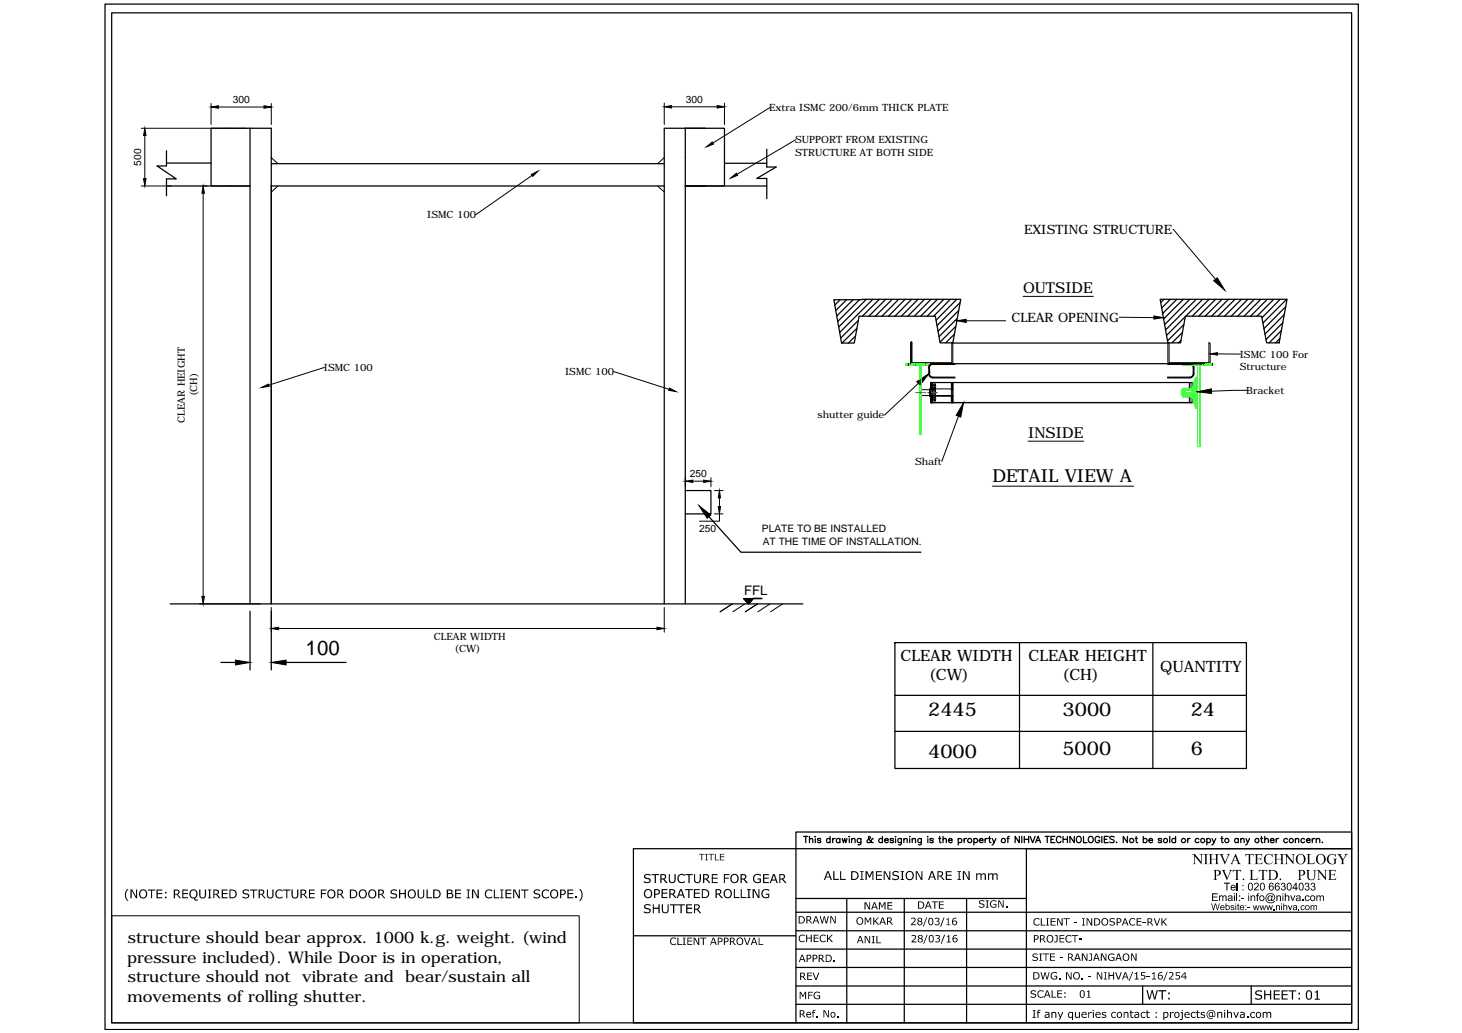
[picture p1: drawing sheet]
<svg xmlns="http://www.w3.org/2000/svg" width="297mm" height="210mm" viewBox="0 0 297 210" stroke-linecap="round" stroke-linejoin="round" font-family="sans-serif">
<defs><g id="words">
<text font-size="4.1" x="62.1" y="133.1">100</text>
<g font-size="3.9">
<text x="188.6" y="145.6">2445</text>
<text x="215.9" y="145.6">3000</text>
<text x="241.9" y="145.6">24</text>
<text x="188.6" y="154.1">4000</text>
<text x="215.9" y="153.5">5000</text>
<text x="242" y="153.4">6</text>
</g>
<text font-size="3.6" x="201.6" y="98">DETAIL VIEW A</text>
<g font-size="3.3">
<text x="26" y="191.6">structure should bear approx. 1000 k.g. weight. (wind</text>
<text x="25.8" y="195.6">pressure included). While Door is in operation,</text>
<text x="25.8" y="203.7">movements of rolling shutter.</text>
<text x="26" y="199.6">structure should not</text>
<text x="61.4" y="199.6">vibrate and</text>
<text x="82.3" y="199.6">bear/sustain all</text>
</g>
<g font-size="3.2">
<text x="183" y="134.3">CLEAR WIDTH</text>
<text x="209" y="134.3">CLEAR HEIGHT</text>
<text x="235.7" y="136.5">QUANTITY</text>
<text x="188.7" y="138.2">(CW)</text>
<text x="215.8" y="138.2">(CH)</text>
</g>
<g font-size="3">
<text x="207.9" y="59.5">OUTSIDE</text>
<text x="208.9" y="89">INSIDE</text>
</g>
<text font-size="2.7" x="151.2" y="120.9">FFL</text>
<g font-size="2.6">
<text x="208.1" y="47.6">EXISTING STRUCTURE</text>
<text x="205.5" y="65.5">CLEAR OPENING</text>
</g>
<g font-size="2.1">
<text x="47.3" y="21">300</text>
<text x="139.3" y="20.9">300</text>
<text x="28.7" y="33.6" transform="rotate(-90 28.7 33.6)">500</text>
<text x="140.1" y="97">250</text>
<text x="142.1" y="108.1">250</text>
<text x="154.8" y="108.2">PLATE TO BE INSTALLED</text>
<text x="155" y="110.7">AT THE TIME OF INSTALLATION.</text>
</g>
<g font-size="2">
<text x="156.3" y="22.5">Extra ISMC 200/6mm THICK PLATE</text>
<text x="161.5" y="29.2">SUPPORT FROM EXISTING</text>
<text x="161.5" y="31.7">STRUCTURE AT BOTH SIDE</text>
<text x="86.8" y="44.4">ISMC 100</text>
<text x="65.8" y="75.4">ISMC 100</text>
<text x="114.8" y="76.3">ISMC 100</text>
<text x="251.9" y="72.7">ISMC 100 For</text>
<text x="251.9" y="75.2">Structure</text>
<text x="40.1" y="80.5" transform="rotate(-90 40.1 80.5)">(CH)</text>
<text x="253.2" y="80.1">Bracket</text>
<text x="37.5" y="85.9" transform="rotate(-90 37.5 85.9)">CLEAR HEIGHT</text>
<text x="166.1" y="85">shutter guide</text>
<text x="185.9" y="94.6">Shaft</text>
<text x="88.2" y="129.9">CLEAR WIDTH</text>
<text x="92.4" y="132.5">(CW)</text>
</g>
</g></defs>
<!-- layer: 0 -->
<g fill="none" stroke="#000" stroke-width=".25">
<path d="M21.3 .8h254.7v208.4h-254.7zM22.7 2.6h251.9v205.2h-251.9zM33.8 37.8h17h-7.9v-11.7h12.2v96.6M33.8 30.6v3.1h-1.9l3.9 2.7h-2v3.4M33.8 33.1h9.1M50.8 26.1v96.6M55.1 37.8h79.9M55.1 33.3h79.9M139.2 26.1v96.6M139.2 37.8h16.6M143.2 37.8h4v-11.7h-12.2v96.6M147.2 33.2h8.6"/>
<path d="M155.8 30.3v3.6h1.9l-3.9 2.4h2v4.1M170.7 60.9l-1.1 1.1M172 60.9l-2.2 2.2M173.3 60.9l-3.3 3.3M173.8 68.3l-1.4 1.4M174.1 66.7l-3 3M174.4 65.1l-3.6 3.6M174.6 60.9l-4.4 4.4M175.1 60.8h20.1l-1.6 8.9h-2.6l-1-5.5h-15.5M175.1 60.9h-5.7l1.6 8.8h2.6l.9-5.4M176 60.8l-5.6 5.6M177.3 60.8l-6.7 6.7"/>
<path d="M178.6 60.8l-3.4 3.4M180 60.8l-3.5 3.4M181.3 60.8l-3.5 3.4M182.6 60.8l-3.4 3.4M183.9 60.8l-3.4 3.4M185.2 60.8l-3.4 3.4M186.5 60.8l-3.4 3.4M187.4 73.9h-2.8v.3M187.8 60.8l-3.4 3.4M188.7 74.7v1.2a.87 .87 0 0 0 .8 .9h4.5M188.8 75.9a.74 .74 0 0 0 .7 .8h4.5M188.8 74.7v1.2"/>
<path d="M188.9 79.2h1.1M188.9 79.8h.2M189.1 74h4.5M189.1 60.8l-3.3 3.4M189.5 73.9a.87 .87 0 0 0-.8 .8M189.7 78h.3v3.5h-.3zM189.7 79h-.8v1.5h.8M189.7 78.5h-.6v2.6h.6M189.7 78.3h.3M189.7 78.7h.3M190.3 73.9h56v.3M190.5 60.8l-3.4 3.4"/>
<path d="M191.8 60.8l-3.4 3.4M193.1 60.8l-3.4 3.4M193.6 69.7h43.7M193.6 69.5l-.1 .2M193.9 67.9l-1.7 1.8M194 73.9v.1h-4.5a.74 .74 0 0 0-.7 .7M194.2 66.3l-3.2 3.2M194.4 60.8l-4.2 4.3M194.5 64.7l-3.7 3.7M194.8 63.1l-4.2 4.2M195.1 61.5l-4.7 4.7M235.7 60.8h25.8l-1.6 8.9h-2.6l-1-5.5h-15.5l-.9 5.5h-2.6z"/>
<path d="M236.5 60.8l-.7 .7M237.3 73.9v.1h4.4a.74 .74 0 0 1 .7 .7M237.8 60.8l-1.8 1.8M239.1 60.8l-2.9 2.9M239.9 69.2l-.5 .5M240.2 67.5l-2.1 2.2M240.4 60.8l-4 4M240.5 65.9l-3.3 3.3M240.8 64.3l-3.8 3.8M241.7 73.9a.87 .87 0 0 1 .9 .8M241.7 60.8l-5.1 5.1M242.4 74.7v1.2a.74 .74 0 0 1-.7 .8h-4.4v.1h4.4a.87 .87 0 0 0 .9-.9v-1.2"/>
<path d="M243 60.8l-6.2 6.2M244.3 60.8l-3.4 3.4M245.7 60.8l-3.5 3.4M247 60.8l-3.5 3.4M248.3 60.8l-3.4 3.4M249.6 60.8l-3.4 3.4M250.9 60.8l-3.4 3.4M252.2 60.8l-3.4 3.4M253.5 60.8l-3.4 3.4M254.8 60.8l-3.3 3.4M256.2 60.8l-3.4 3.4M257.5 60.8l-3.4 3.4"/>
<path d="M258.8 60.8l-3.4 3.4M260.1 68.8l-.9 .9M260.1 60.8l-3.7 3.7M260.4 67.2l-2.5 2.5M260.6 65.6l-3.4 3.4M260.9 64l-3.9 3.9M261.2 62.3l-4.4 4.5M261.4 60.8l-4.8 4.8M139.2 99.7h5.2v4.7h-5.2M188.9 80.4h1.1M189.7 80.8h.3M189.7 81.2h.3"/>
<path d="M144 105l6.5 7.2h36.6M34.6 122.7h128.5M44.9 134.6h2.9M50.8 124.2v11.9M55.1 124.2v11.9M58.1 134.6h12.2M181.8 130.6h71.4v25.6h-71.4zM207.1 130.6v25.6M234.2 130.6v25.6M181.8 141.3h71.4M181.8 148.6h71.4M161.7 169.1h112.9v3.4h-112.9z"/>
<path d="M163.3 170h.8M163.7 170v1.2M164.5 170.6l.1-.2h.5v.8M164.5 170v1.2M165.6 170h.1zM165.7 170.4v.8M166.8 170.5l-.3-.1-.4 .1 .1 .3 .5 .1v.3h-.4l-.2-.1M168.7 170.5a.41 .41 0 0 0-.6 0 .41 .41 0 0 0 0 .6 .41 .41 0 0 0 .6 0M168.7 170v1.2M169.2 170.4v.8M169.7 170.4h-.3l-.2 .4M170.6 170.5a.41 .41 0 0 0-.5 0 .41 .41 0 0 0 0 .6 .41 .41 0 0 0 .5 0"/>
<path d="M170.6 170.4v.8M171.1 170.4l.3 .8 .2-.8 .2 .8 .3-.8M172.5 170h.1zM172.6 170.4v.8M173 170.6l.4-.2h.3v.8M173 170.4v.8M174.9 170.4l-.1 1.2-.1 .1-.4-.1M174.9 170.5a.42 .42 0 0 0-.6 0 .42 .42 0 0 0 0 .6 .42 .42 0 0 0 .6 0M177.4 170.5l-.2-.1a.84 .84 0 0 1-.9 .8l-.1-.4 .6-.5-.2-.3-.2 .1 .2 .5 .5 .6 .3-.1M179.3 170.5a.42 .42 0 0 0-.6 0 .42 .42 0 0 0 0 .6 .42 .42 0 0 0 .6 0M179.3 170v1.2M179.7 170.8h.8l-.1-.3a.42 .42 0 0 0-.6 0 .42 .42 0 0 0 .1 .6 .42 .42 0 0 0 .6 0"/>
<path d="M181.5 170.5l-.2-.1h-.4l-.1 .1 .2 .3 .5 .1v.3h-.6l-.1-.1M181.9 170h.1M181.9 170.4v.8M183.1 170.4v1.2l-.2 .1-.3-.1M183.1 170.5a.41 .41 0 0 0-.6 0 .41 .41 0 0 0 0 .6 .41 .41 0 0 0 .6 0M183.6 170.6l.4-.2h.3v.8M183.6 170.4v.8M184.8 170h.1M184.8 170.4v.8M185.3 170.6l.3-.2h.4v.8M185.3 170.4v.8M187.2 170.4v1.2l-.3 .1-.3-.1"/>
<path d="M187.2 170.5a.41 .41 0 0 0-.6 0 .41 .41 0 0 0 0 .6 .41 .41 0 0 0 .6 0M188.4 170h.2zM188.5 170.4v.8M189.6 170.5l-.2-.1h-.4v.3l.4 .1 .2 .3-.2 .1h-.4l-.1-.1M190.7 170.4h.4M190.9 170v1l.1 .2h.2M191.6 170.6l.2-.2h.4l.1 .8M191.6 170v1.2M192.7 170.8h.8l-.2-.4a.43 .43 0 0 0-.5 .2 .43 .43 0 0 0 .1 .5 .43 .43 0 0 0 .6 0M194.7 170.5a.41 .41 0 0 1 .6 0 .41 .41 0 0 1 0 .6 .41 .41 0 0 1-.6 0M194.7 170.4v1.3M195.9 170.4v.8"/>
<path d="M196.4 170.4a.38 .38 0 0 0-.5 .4M197.9 170.5a.42 .42 0 0 1 .6 0 .42 .42 0 0 1 0 .6 .42 .42 0 0 1-.6 0M197.9 170.4v1.3M199 170.8h.7v-.3a.42 .42 0 0 0-.6 0 .42 .42 0 0 0 0 .6 .42 .42 0 0 0 .6 0M200.2 170.4v.8M200.7 170.4h-.3l-.2 .4M200.9 170.4h.4M201 170v1l.3 .2M201.6 170.4l.4 .8 .4-.8M202 171.2l-.5 .5M204.6 170.4h.4M205.1 170h-.3v.2v1"/>
<path d="M207.1 170v1.2l-.9-1.2v1.2M207.6 170v1.2M208.1 170v1.2M208.1 170.5h.9M209 170v1.2M209.3 170l.5 1.2 .5-1.2M210.4 171.2l.5-1.2 .5 1.2M210.6 170.8h.6M212.3 170h.9M212.8 170v1.2M213.5 170.5h.5M214.3 170h-.8v1.2h.8"/>
<path d="M215.6 170.3a.48 .48 0 0 0-.6-.3 .48 .48 0 0 0-.4 .4v.4a.48 .48 0 0 0 .4 .4 .48 .48 0 0 0 .6-.3M216 170.5h.9M216 170v1.2M216.9 170v1.2M218.3 170v1.2l-.9-1.2v1.2M218.9 170h.2a.62 .62 0 0 1 .6 .6 .62 .62 0 0 1-.8 .6l-.2-.4v-.5zM220.1 170v1.2h.8M221.2 170.1l.3-.1a.63 .63 0 0 1 .6 .6 .63 .63 0 0 1-.7 .6l-.3-.4zM223.4 170.3a.48 .48 0 0 0-.5-.3 .48 .48 0 0 0-.4 .4v.4a.47 .47 0 0 0 .5 .4 .47 .47 0 0 0 .4-.4h-.3M223.9 170v1.2M224.4 170.5h.5M225.2 170h-.8v1.2h.8"/>
<path d="M226.4 170.1l-.3-.1-.6 .1 .1 .3 .6 .3 .2 .2v.2l-.3 .1-.6-.1M226.8 171.2h.1zM229.1 170v1.2l-.9-1.2v1.2M230.6 170.4h.5M230.8 170v1l.1 .2h.2M232.3 170.5a.42 .42 0 0 1 .6 0 .42 .42 0 0 1 0 .6 .42 .42 0 0 1-.6 0M232.3 170v1.2M233.4 170.8h.8a.43 .43 0 0 0-.6-.3 .43 .43 0 0 0-.2 .6 .43 .43 0 0 0 .7 .1l.1-.1M236 170.5l-.2-.1h-.4v.3l.4 .1 .2 .3-.2 .1h-.4l-.1-.1M237.7 170v1.2M238.8 170.5a.42 .42 0 0 0-.6 0 .42 .42 0 0 0 0 .6 .42 .42 0 0 0 .6 0M238.8 170v1.2"/>
<path d="M241.3 170.4v.8M241.8 170.4a.38 .38 0 0 0-.5 .4M243.6 170.5a.42 .42 0 0 0-.6 0 .42 .42 0 0 0 0 .6 .42 .42 0 0 0 .6 0M245.2 170.5a.42 .42 0 0 1 .6 0 .42 .42 0 0 1 0 .6 .42 .42 0 0 1-.6 0M245.2 170.4v1.3M246.3 170.4l.3 .8 .4-.8M246.6 171.2l-.4 .5M248 170.4h.5M248.2 170v1l.1 .2h.2M251.6 170.5a.42 .42 0 0 0-.6 0 .42 .42 0 0 0 0 .6 .42 .42 0 0 0 .6 0M251.6 170.4v.8M252.1 170.6l.2-.2h.4l.1 .8"/>
<path d="M252.1 170.4v.8M253.2 170.4l.3 .8 .4-.8M253.5 171.2l-.4 .5M256.1 170.4h.4M256.3 170v1l.3 .2M257 170.6l.3-.2h.3l.1 .8M257 170v1.2M258.1 170.8h.8a.43 .43 0 0 0-.6-.3 .43 .43 0 0 0-.2 .6 .43 .43 0 0 0 .6 .1l.2-.1M259.3 170.4v.8M259.8 170.4a.38 .38 0 0 0-.5 .4M261.6 170.5a.42 .42 0 0 0-.6 0 .42 .42 0 0 0 0 .6 .42 .42 0 0 0 .6 0M263.2 170.6l.3-.2h.3l.1 .8"/>
<path d="M263.2 170.4v.8M265 170.5a.41 .41 0 0 0-.5 0 .41 .41 0 0 0 0 .6 .41 .41 0 0 0 .5 0M265.4 170.8h.8l-.1-.4a.43 .43 0 0 0-.6 .2 .43 .43 0 0 0 .1 .5 .43 .43 0 0 0 .6 0M266.6 170.4v.8M267.1 170.4h-.3l-.2 .4M267.4 170.6l.4-.2h.3v.8M267.4 170.4v.8M268.6 171.2h.1zM274.6 172.5v35.3M274.6 172.5h-66.1v35.3M128.7 190.1h33M161.7 196.6h112.9"/>
<path d="M161.7 192.9h112.9M161.7 189.1h112.9M161.7 185.4h112.9M161.7 182.6h46.8M172 182.6v25.2M183.7 182.6v25.2M196.4 182.6v25.2M161.7 207.8v-35.3h-33v35.3h145.9M161.7 200.3h112.9M161.7 204.1h112.9M232.2 200.3v3.8M254.2 200.3v3.8"/>
<circle cx="197" cy="170.8" r=".43"/>
<circle cx="203.9" cy="170.8" r=".44"/>
<circle cx="229.9" cy="170.8" r=".43"/>
<circle cx="236.8" cy="170.8" r=".43"/>
<circle cx="240.5" cy="170.8" r=".43"/>
<circle cx="244.3" cy="170.8" r=".43"/>
<circle cx="249.3" cy="170.8" r=".43"/>
<circle cx="255.4" cy="170.8" r=".43"/>
<circle cx="262.3" cy="170.8" r=".43"/>
</g>
<g fill="none" stroke="#000" stroke-width=".2">
<path d="M28.7 37.8h6.1M28.7 26.1h21.4M29.4 27.5v8.8M41.3 37.8h.7M41.3 39.3v81.9M42.9 21v4.3M44.4 21.7h9.2M55.1 21v4.3M55.1 32l1.4 1.3M56.5 37.8l-1.4 1.2M108.1 35.6l-11.5 8M133.6 37.8l1.4 1.2"/>
<path d="M135 20.9v4.4M135 32l-1.4 1.3M136.4 21.7h9.3M147.2 20.9v4.4M156.5 21.8l-11.7 7.3M161.7 28.4l-12 7M238.3 46.6l8.7 10.2M65.9 74.7l-11.3 3.6M124.7 75.5l11.2 3.6M184.1 73.9h6.2M185 69.7v4.2M185.2 69.5l-.2 .2"/>
<path d="M185.3 69.5v4.2h8.1v-4M186.6 77.9l-6.9 6.5M189.1 73.9v.3M189.1 77.7h53.1v4.2h-53.1zM189.1 77.7l53.1 .1M189.2 77.7l-.1 .1M189.3 77.7l-.2 .2M189.4 77.7l-.3 .3M189.4 77.8l-.3 .2M189.4 77.8l-.3 .3M189.4 77.9l-.3 .3M189.4 78l-.3 .3"/>
<path d="M189.4 78.1l-.3 .3M189.4 78.2l-.3 .3M189.4 78.3l-.3 .3M189.4 78.4l-.3 .3M189.4 78.5l-.3 .3M189.4 78.6l-.3 .3M189.4 78.7l-.3 .3M189.4 78.8l-.3 .2M189.4 78.9l-.2 .1M189.4 78.9l-.1 .1M189.4 79.2h-2.2v1.2h6.4l-.3 .3M189.4 77.7v4.2"/>
<path d="M193.3 77.8v4.1l.3-.3M193.3 78l.3-.3v4.2M193.3 79.1l.3-.3-.3 .3M193.4 69.6l.2 .3M193.4 77.7l-.1 .1M193.5 77.7l-.2 .2M193.6 78.7l-.3 .3h-4.2M193.6 77.8l-.3 .2M193.6 77.8l-.3 .3M193.6 77.9l-.3 .3M193.6 78l-.3 .3M193.6 78.1l-.3 .3"/>
<path d="M193.6 78.2l-.3 .3M193.6 78.2l-.3 .4 .3-.3M193.6 78.4l-.3 .3M193.6 78.5l-.3 .3M193.6 78.6l-.3 .3M193.6 78.9l-.3 .3h.3M193.6 79l-.2 .2M193.6 79.1l-.1 .1M193.6 69.9v4M196.3 65.2h7.9M207.9 60.2h14.2M227.4 64.5h7"/>
<path d="M237.3 69.9v4h8.6v-4M237.5 69.6l-.2 .3M237.5 69.7v4h8.1v-4M240.3 73.9v.3M240.3 74.1h.1M240.5 74.1h.5M241 74.1h.1M241.2 74.1h.7M241.6 77.7v1.2M241.8 77.7v1.2M241.9 74.1h.1M242.1 74.1h.1"/>
<path d="M245.6 69.6l.2 .3M247.4 71.9l4.6 .1M253.4 79.3l-7.2 .2M139.2 97.1v1.8M140.8 97.8h2.2M144.4 97.1v1.8M145.2 99.7h1.7M189.1 81.8h53.1M189.2 80.5l-.1 .1 .2-.1M189.3 80.5l-.2 .2M189.4 80.5l-.3 .3M189.4 80.6l-.3 .3"/>
<path d="M189.4 80.7l-.3 .3M189.4 80.8l-.3 .3M189.4 80.8l-.3 .4M189.4 81l-.3 .3M189.4 81.1l-.3 .3M189.4 81.2l-.3 .3M189.4 81.3l-.3 .3M189.4 81.4l-.3 .3M189.4 81.5l-.3 .3M189.4 81.6l-.2 .3M189.4 81.7l-.1 .2M189.4 81.8v.1"/>
<path d="M193.3 81.4l.3-.3-.3 .3M193.3 80.4h.1M193.4 80.4l-.1 .1h-4.2M193.5 80.4l-.2 .2M193.6 81l-.3 .3M193.6 80.5l-.3 .3M193.6 80.5l-.3 .3 .3-.2M193.6 80.7l-.3 .3M193.6 80.8l-.3 .3M193.6 80.9l-.3 .3M193.6 81.2l-.3 .3M193.6 81.3l-.3 .3"/>
<path d="M193.6 81.4l-.3 .3M193.6 81.5l-.3 .3M193.6 81.6l-.2 .3M193.6 81.7l-.2 .2M193.6 81.8l-.1 .1M194.7 84.6l-3.4 9.2M201.6 98.8h28.7M208.9 89.6h11.3M241.6 80.6v1.3M241.8 80.6v1.3M145.2 104.4h1.7M146.2 104.4v1.5h-4.1"/>
<path d="M146.2 101.2v1.7M40.6 122.7h12.3M55.1 123.4v5.1M56.6 127.7h76.9M135 123.4v5.1M148.8 122.7l-2.5 1.6 2.5-1.6M151.1 121.6h.1M151.1 121.6h1.9M151.1 121.6l1 1.1M151.1 121.7h.1M151.2 121.7h.1M151.2 121.6v.1"/>
<path d="M151.3 121.6l-.1 .1zM151.3 121.8v-.2v.2M151.3 121.6v.2M151.3 121.6v.2zM151.3 122.7l-2.4 1.6M151.4 121.6l-.1 .3M151.4 121.6l-.1 .3zM151.5 121.6l-.1 .3M151.5 122l.1-.4-.1 .4M151.5 122.1l.2-.5-.1 .5M151.6 121.6l-.2 .4M151.6 121.6l-.1 .5"/>
<path d="M151.7 121.6l-.1 .5M151.7 122.3l.2-.7-.2 .7M151.8 121.6l-.2 .6zM151.8 121.6l-.2 .6M151.9 121.6l-.2 .6M152 121.6l-.3 .7M152 122.5l.2-.9-.2 .9M152 122.6l.3-1-.3 1M152 121.6l-.2 .8zM152 122.6l.3-1-.2 1M152.1 121.6l-.3 .8M152.1 121.6l-.3 .9z"/>
<path d="M152.1 121.6l-.2 .9zM152.1 121.6l-.2 .9M152.1 122.6l.3-1-.3 1M152.2 121.6l-.3 .9zM152.2 121.6l-.2 1M152.2 122.5l.3-.9-.3 .9M152.3 121.6l-.2 1.1M152.3 122.4l.2-.8-.2 .8M152.4 122.4l.2-.8-.2 .8M152.4 121.6l-.3 1.1M152.4 121.6l-.2 1zM152.5 121.6l-.2 .9"/>
<path d="M152.5 122.2l.2-.6-.2 .6M152.6 121.6l-.2 .7M152.6 122.1l.1-.5-.2 .6M152.7 121.6l-.3 .6M152.7 121.9l.1-.3-.1 .4M152.7 121.6l-.1 .5M152.7 121.9l.1-.3-.1 .3M152.8 121.6l-.1 .5zM152.8 121.6v.3M152.8 121.9l.1-.3-.1 .3M152.8 121.8l.1-.2-.1 .2M152.9 121.8l.1-.2-.1 .2"/>
<path d="M152.9 121.6v.2M153 121.7h-.1M153 121.6v.1M153 121.6l-.9 1.1M153.9 122.7l-2.5 1.6M156.5 122.7l-2.5 1.6M159 122.7l-2.5 1.6M22.7 186.1h95v21.7h-95z"/>
</g>
<g fill="#000" stroke="#000" stroke-width=".2">
<path d="M29.2 36.3h.5l-.3 1.5zM29.4 26.1l.3 1.4h-.5zM41.3 37.8l.2 1.5h-.5zM42.9 21.7l1.5-.2v.5zM53.6 21.5l1.5 .2-1.5 .3zM108 35.5l1.3-.7-1.1 1zM135 21.7l1.4-.3v.6zM143.6 29.8l1.1-.9 .2 .4zM145.7 21.4l1.5 .3-1.5 .3zM148.5 36.2l1.1-1 .3 .4zM246.6 57.1l.7-.6 1.5 2.5zM53.2 78.7l1.3-.7 .2 .5z"/>
<path d="M136 78.9l1.4 .7-1.6-.3zM186.3 77.5l2.4-1.6-1.8 2.4zM194.4 65.2l1.9-.3v.6zM234.4 64.2l2 .3-2 .3zM243.2 79.6l2.9-.6 .1 1zM245.9 71.9l1.5-.2v.5zM139.2 97.8l1.6-.2v.4zM143 97.6l1.4 .2-1.4 .2zM195.7 81.9l-.5 2.8-.9-.3zM142 102.8l2.4 1.8-.7 .7zM146.2 99.7l.2 1.5h-.5zM145.9 102.9h.5l-.2 1.5z"/>
<path d="M41 121.2h.5l-.2 1.5zM47.8 134.1l3 .5-3 .5zM55.1 127.7l1.5-.2v.5zM55.1 134.6l3-.5v1zM133.5 127.5l1.5 .2-1.5 .3z"/>
</g>
<g fill="#000">
<path d="M130.9 177.8l.4-.2h.5l.4 .1v.3l-.7-.2a.33 .33 0 0 0-.4 .3 .33 .33 0 0 0 .5 .3l.6 .3-.1 .5-.3 .2-1-.1v-.3l.8 .2a.28 .28 0 0 0 .4-.2 .28 .28 0 0 0-.3-.3l-.8-.3zM132.4 177.6h1.5v.2h-.6v1.6h-.3v-1.6h-.6zM135.9 177.6h.2v1.4l.4 .3 .4-.1 .1-.3v-1.3h.3l-.1 1.5-.2 .3-.5 .1-.6-.4zM137.8 177.8l.5-.2 .8 .1v.3l-.4-.2h-.4l-.4 .5v.6l.3 .3h.6l.3-.2v.3l-.9 .1-.4-.3-.2-.8zM139.2 177.6h1.6v.2h-.7v1.6h-.2v-1.6h-.7zM141 177.6h.2l.1 1.4 .3 .3 .5-.3 .1-1.4h.2v1.5l-.2 .3-.6 .1-.5-.3zM142 173.5h1.2v.1h-.5v1.2h-.2v-1.2h-.5zM143.3 173.5h.5v.1h-.2v1.1h.2v.1h-.5v-.1h.2v-1.1h-.2zM143.9 173.5h1.2v.1h-.5v1.2h-.2v-1.2h-.5zM144.6 177.6h1.2v.2h-1v.5h1v.2h-1v.7h1v.2h-1.2zM145.2 173.5h.2v1.2h.7v.1h-.9zM146.3 173.5h.9v.1h-.8v.4h.8v.2h-.8v.5h.8v.1h-.9z"/>
<path d="M147.1 177.6h1.1v.2h-.9v.5h.8v.2h-.8v.9h-.2zM153.2 177.8l.5-.2 .9 .1v.3l-.5-.2h-.4l-.5 .5 .1 .7 .5 .3 .5-.1v-.5h-.4v-.2h.7v.8l-.7 .2-.7-.3-.2-.4v-.6zM155 177.6h1.2v.2h-.9v.5h.9v.2h-.9v.7h.9v.2h-1.2zM169.3 177h.2v1.6h.9v.2h-1.1zM170.7 177h.2v1.6h.9v.2h-1.1zM174.8 177h.7v.2h-.3v1.4h.3v.2h-.7v-.2h.2v-1.4h-.2zM175.9 177h.3l.5 1 .4-1h.4v1.8h-.3v-1.5l-.5 1h-.1l-.5-1v1.5h-.2zM178 177h1.2v.2h-1v.5h1v.3h-1v.6h1v.2h-1.2zM179.5 177h.4l.8 1.5v-1.5h.2v1.8h-.3l-.9-1.6v1.6h-.2zM181.4 177.2l.4-.2h.4l.4 .1v.3l-.8-.2a.33 .33 0 0 0-.2 .4 .33 .33 0 0 0 .5 .2l.5 .2v.5l-.4 .3-.9-.1v-.3l.4 .2h.5l.2-.1-.1-.4-.9-.3zM183 177h.7v.2h-.2v1.4h.2v.2h-.7v-.2h.2v-1.4h-.2zM186.1 177h.3l.8 1.5v-1.5h.2v1.8h-.3l-.8-1.6v1.6h-.2z"/>
<path d="M192.2 177h1.1v.2h-.9v.5h.9v.3h-.9v.6h.9v.2h-1.1zM194.5 177h.7v.2h-.2v1.4h.2v.2h-.7v-.2h.3v-1.4h-.3zM195.6 177h.4l.8 1.5v-1.5h.2v1.8h-.3l-.8-1.6v1.6h-.3zM198.3 177.4h.2v.2l.7-.2 .2 .3 .5-.3a.34 .34 0 0 1 .4 .5v.9h-.2v-.8a.32 .32 0 0 0-.3-.3 .32 .32 0 0 0-.4 .3v.8h-.2v-.8a.36 .36 0 0 0-.2-.4 .36 .36 0 0 0-.5 .2v1h-.2zM200.7 177.4h.3v.2l.6-.2a.27 .27 0 0 0 .2 .2 .27 .27 0 0 0 .3-.2h.4l.2 .3v1.1h-.2v-.8a.32 .32 0 0 0-.3-.3 .32 .32 0 0 0-.4 .3v.8h-.2v-.8a.33 .33 0 0 0-.2-.4 .33 .33 0 0 0-.4 .2v1h-.3zM242.2 173.6h.6l1.2 1.5v-1.4l-.3-.1h.7l-.3 .2v1.8l-1.4-1.6v1.4l.3 .2h-.7l.3-.1v-1.7zM244.6 173.6h.8l-.2 .1v1.8l.2 .1h-.8l.3-.2v-1.6zM245.5 173.6h.9l-.3 .1v.8h1v-.8l-.3-.1h.9l-.3 .2v1.6l.3 .2h-.9l.3-.1v-.9h-1v.8l.3 .2h-.9l.3-.1v-1.8zM247.7 173.6h.9l-.2 .1v.2l.5 1.3 .6-1.3v-.2l-.2-.1h.6l-.3 .3-.7 1.7-.9-1.8zM248.2 176.8h.8l-.2 .1v.2l.6 1.3 .5-1.4-.2-.2h.6l-.3 .3-.7 1.7-.9-1.9zM250.5 176.8h1.6l.1 .4-.3-.3h-.4v1.8l.3 .1h-.9l.3-.1v-1.8h-.5l-.3 .3zM253 173.6h1.7v.5l-.2-.4h-.5v1.7l.3 .2h-.9l.3-.1v-1.8l-.5 .1-.2 .3z"/>
<path d="M254.8 173.6h1.6l.1 .4-.3-.3h-.8v.8h.6l.2-.3v.7l-.1-.3h-.7v.8l.7 .1 .5-.4-.2 .5h-1.6l.3-.1v-1.8zM253.8 176.8h1l-.4 .1v1.7l.7 .1 .5-.4-.2 .5h-1.6l.3-.2v-1.7zM255.8 176.8h1.6l.1 .4-.3-.3h-.4v1.8l.2 .1h-.8l.3-.2v-1.7h-.5l-.3 .3zM257 173.9l.5-.3h.9l.1-.1 .1 .7-.5-.5-.5-.1-.3 .3-.2 .4v.6l.4 .5 .6 .1 .5-.4-.1 .2-.4 .3-.8-.1-.5-.6zM258.8 173.6h.8l-.3 .2v.7h1v-.7l-.3-.2h.9l-.3 .1v1.8l.3 .1h-.9l.3-.2v-.8h-1v.8l.3 .2h-.8l.3-.3v-1.5zM260.9 173.6h.6l1.2 1.5v-1.4l-.3-.1h.7l-.3 .2v1.8l-1.4-1.6v1.2l.1 .3 .2 .1h-.7l.3-.1v-1.7zM265.3 176.8h.9l-.3 .2v1.3l.1 .2 .2 .2h.5l.3-.4v-1.4l-.3-.1h.8l-.3 .1v1.5l-.2 .3-.9 .1-.4-.2-.1-1.7zM265.4 173.6h1a.25 .25 0 0 0-.3 .1 .25 .25 0 0 0-.1 .3v1.4l.8 .1 .4-.5-.2 .6h-1.6l.3-.2v-1.7zM267.5 176.8h.5l1.3 1.5v-1.3l-.3-.2h.7l-.3 .1v1.9l-1.4-1.6v1.5l.3 .1h-.7l.3-.2v-1.6zM269.8 176.8h1.6v.4l-.3-.3h-.7v.8h.5l.3-.3v.7l-.1-.3h-.7v.9h.7l.4-.4-.1 .5h-1.6l.3-.2v-1.7zM269.8 173.9l.7-.4 .6 .1 .3-.1v.6l-.4-.4-.6-.1-.3 .2-.2 .6 .2 .9 .5 .2h.5v-.8l-.3-.2h.9l-.3 .2v.8l-1 .1-.5-.2-.3-.6v-.4zM271.7 173.6h.9l-.3 .2 .6 .8 .4-.8-.2-.2h.8l-.3 .1-.7 1v.7l.3 .2h-.9l.3-.1v-.7l-.6-1z"/>
<path d="M25.8 180.7h.3l-.4 .6-.1 .9 .5 .8-.4-.1-.3-.6v-.8zM26.5 180.7h.4l.7 1.5v-1.5h.3v1.8h-.3l-.8-1.6v1.6h-.3zM30.1 180.7h1.4v.3h-.6v1.5h-.2v-1.5h-.6zM31.8 180.7h1.2v.3h-1v.5h1v.2h-1v.6h1v.2h-1.2zM37 180.7h1.2v.3h-.9v.5h.9v.2h-.9v.6h.9v.2h-1.2zM40.5 180.7h.2v1.4l.3 .3h.4l.2-.2v-1.5h.3v1.2l-.4 .6-.5 .1-.4-.2zM42.2 180.7h.7v.2h-.2v1.5h.2v.1h-.7v-.1h.3v-1.5h-.3zM45 180.7h1.2v.3h-.9v.5h.9v.2h-.9v.6h.9v.2h-1.2zM49.4 181l.1-.2 .6-.1 .5 .1v.3l-.6-.2a.33 .33 0 0 0-.5 .4 .33 .33 0 0 0 .5 .2l.6 .3v.4l-.2 .3-.7 .1-.4-.2v-.3l.6 .3a.33 .33 0 0 0 .5-.3 .33 .33 0 0 0-.5-.3l-.6-.3zM50.8 180.7h1.5v.3h-.7v1.5h-.2v-1.5h-.6zM54.2 180.7h.2v1.3l.3 .4a.43 .43 0 0 0 .5-.1 .43 .43 0 0 0 .1-.5v-1.1h.3v1.4l-.1 .3-.4 .2-.7-.2-.2-.3zM56.1 181l.6-.3 .7 .2v.3l-.4-.3-.5 .1-.3 .5v.5l.2 .3 .6 .1 .4-.3v.3l-.8 .2-.5-.3-.2-.5z"/>
<path d="M57.5 180.7h1.5v.3h-.6v1.5h-.2v-1.5h-.7zM59.2 180.7h.3v1.4l.2 .3h.4l.2-.2 .1-1.5h.2v1.2l-.3 .6-.6 .1-.3-.2zM62.8 180.7h1.1v.3h-.9v.5h.9v.2h-.9v.6h.9v.2h-1.1zM65.2 180.7h1.1v.3h-.9v.5h.8v.2h-.8v.8h-.2zM79.4 181l.2-.2 .6-.1 .4 .1v.3l-.7-.2a.32 .32 0 0 0-.3 .4 .32 .32 0 0 0 .5 .2l.6 .3-.1 .6-.4 .2-.9-.2v-.3l.9 .3a.35 .35 0 0 0 .2-.5 .35 .35 0 0 0-.5-.2l-.5-.2zM81.1 180.7h.2v.8h.9v-.8h.3v1.8h-.3v-.8h-.9v.8h-.2zM84.8 180.7h.3v1.1a.45 .45 0 0 0 .4 .6 .45 .45 0 0 0 .5-.6v-1.1h.2l-.1 1.6-.4 .3-.7-.2-.2-.3zM86.7 180.7h.2v1.6h.9v.2h-1.1zM92.5 180.7h1.1v.3h-.9v.5h.9v.2h-.9v.6h.9v.2h-1.1zM94.8 180.7h.7v.2h-.2v1.5h.2v.1h-.7v-.1h.2v-1.5h-.2zM95.9 180.7h.4l.7 1.5v-1.5h.3v1.8h-.3l-.9-1.6v1.6h-.2zM98.7 181l.6-.3 .7 .2v.3l-.8-.3-.4 .5v.5l.2 .4 .6 .1 .4-.3-.1 .3-.7 .2-.6-.4-.1-.8z"/>
<path d="M100.3 180.7h.2v1.6h.9v.2h-1.1zM101.6 180.7h.7v.2h-.2v1.5h.2v.1h-.7v-.1h.3v-1.5h-.3zM102.7 180.7h1.2v.3h-.9v.5h.9v.2h-.9v.6h.9v.2h-1.2zM104.3 180.7h.3l.8 1.5v-1.5h.2v1.8h-.3l-.8-1.6v1.6h-.2zM105.9 180.7h1.5v.3h-.7v1.5h-.2v-1.5h-.6zM108.5 180.9l.8-.2 .4 .1v.3l-.4-.2-.4 .1a.26 .26 0 0 0-.2 .2 .26 .26 0 0 0 .3 .3l.7 .3 .1 .4-.2 .2-.3 .2-.9-.2v-.3l.4 .3h.5l.2-.2v-.4l-.8-.2a.47 .47 0 0 1-.2-.7zM110.2 181l.6-.3 .7 .2v.3l-.4-.3-.5 .1-.3 .6 .1 .5 .2 .2 .5 .1 .4-.3v.3l-.8 .2-.4-.2-.2-.5v-.6zM115.3 180.7h1.2v.3h-1v.5h1v.2h-1v.6h1v.2h-1.2zM116.9 182.2h.3v.3h-.3zM117.6 180.7h.4l.4 .8-.1 .9-.4 .6h-.3l.5-.6 .1-.9zM130.9 184l.4-.3h.5l.4 .1v.3l-.6-.2a.33 .33 0 0 0-.5 .4 .33 .33 0 0 0 .5 .2l.6 .3-.1 .6-.3 .2-1-.2v-.2l.4 .2 .6-.1a.32 .32 0 0 0 .1-.4 .32 .32 0 0 0-.5-.1l-.5-.2zM132.6 183.8h.2v.6h1v-.6h.2v1.8h-.2v-.9h-1v.9h-.2z"/>
<path d="M134.4 180.7h1.2v.2h-.9v.5h.9v.2h-.9v.7h.9v.2h-1.2zM134.5 183.8h.2v1.4l.4 .2 .5-.2v-1.4h.2v1.4l-.1 .2-.6 .2-.5-.2zM136.3 190.7l.4-.2 .7 .1v.3l-.7-.2-.3 .3 .1 .8 .4 .1 .5-.2-.1 .2-.5 .2-.5-.3-.2-.3zM136.1 183.8h1.5v.2h-.6v1.6h-.3v-1.6h-.6zM137.6 190.5h.2v1.3h.8v.2h-1zM137.6 183.8h1.5v.2h-.6v1.6h-.2v-1.6h-.7zM138.7 190.5h.6v.2h-.2v1.1h.2v.2h-.6v-.2h.2v-1.1h-.2zM139.7 190.5h.9v.2h-.8v.4h.8v.2h-.8v.5h.8v.2h-.9zM139.4 183.8h1.2v.2h-.9v.4h.9v.3h-.9v.7h.9v.2h-1.2zM139.2 180.7h1.6v.2h-.7v1.6h-.3v-1.6h-.6zM140.9 190.5h.3l.7 1.3v-1.3h.2v1.5h-.3l-.7-1.3v1.3h-.2zM141 180.7h1.2v.2h-1v.5h1v.2h-1v.7h1v.2h-1.2z"/>
<path d="M142.2 190.5h1.3v.2h-.5v1.3h-.2v-1.3h-.6zM149.1 180.7h.2v1.6h.9v.2h-1.1zM150.5 180.7h.2v1.6h.9v.2h-1.1zM151.1 190.5h.2l.5 1.3 .5-1.3h.2l-.6 1.5h-.2zM151.8 180.7h.7v.2h-.2v1.4h.2v.2h-.7v-.2h.2v-1.4h-.2zM152.9 180.7h.4l.8 1.4v-1.4h.2v1.8h-.3l-.8-1.6v1.6h-.3zM154.1 190.5h.2v1.3h.8v.2h-1zM154.9 181l.7-.4 .7 .2v.3l-.6-.3-.4 .1-.4 .5 .1 .6 .4 .3 .7-.1v-.4h-.5v-.2h.7v.8l-.9 .1-.5-.2-.2-.5zM162.4 190.2l.5-.3 .6 .1v.3l-.6-.2h-.2l-.2 .4v.4l.2 .3 .4 .1 .4-.2v.2l-.6 .2-.5-.3-.1-.3zM163.8 189.9h.2v.6h.7v-.6h.2v1.5h-.2v-.7h-.7v.7h-.2zM164 197.6h1v.2h-.8v.4h.8v.2h-.8v.6h.8v.1h-1zM165.3 189.9h1v.2h-.8v.4h.8v.2h-.8v.5h.8v.2h-1z"/>
<path d="M165.1 197.6h.2l.5 1.3 .4-1.3h.3l-.6 1.5h-.2zM166.7 190.1l.5-.2 .6 .2v.2l-.5-.2h-.3l-.3 .6 .2 .5 .4 .1 .5-.2v.2l-.7 .2-.5-.3-.1-.8zM166.5 186.2h.3l.2 1.2 .4-1.2h.2l.3 1.2 .3-1.2h.2l-.4 1.4h-.2l-.3-1.2-.3 1.2h-.2zM168 189.9h.2v.8l.8-.8h.2l-.7 .8 .7 .7h-.2l-.6-.6-.2 .1v.5h-.2zM169.4 195.2h.2v.3h-.2zM168.7 186.2h.3l.6 1.2v-1.2h.2v1.4h-.2l-.7-1.3v1.3h-.2zM175.6 183.3h.4l.6 1.3v-1.3h.2v1.5h-.3l-.6-1.3v1.3h-.3zM175.7 190.2h.3l.6 1.2v-1.2h.2v1.5h-.2l-.7-1.3v1.3h-.2zM175.7 186.4h.2l.5 .8 .3-.8h.3v1.5h-.2v-1.3l-.4 .9h-.1l-.4-.9v1.3h-.2zM177.1 190.2h.6v.1h-.2v1.2h.2v.2h-.6v-.2h.2v-1.2h-.2zM177.4 186.4h.2v.8l.8-.8h.2l-.7 .7 .7 .8h-.2l-.6-.7-.2 .7h-.2zM178.1 190.2h.2v1.3h.7v.2h-.9z"/>
<path d="M178.6 183.3h.3l.3 .9 .4-.9h.3v1.5h-.2v-1.3l-.4 .9-.5-.9v1.3h-.2zM180.3 183.3h1v.2h-.8v.4h.8v.2h-.8v.5h.8v.2h-1zM185.1 186.5h.6l.3 .2-.1 .6-.6 .5h.8v.2h-1v-.2l.6-.6a.33 .33 0 0 0 0-.5 .33 .33 0 0 0-.5 .1zM185.2 190.1l.6-.1 .3 .1v.6l-.7 .6h.8v.2h-1v-.3l.7-.6a.35 .35 0 0 0-.2-.5 .35 .35 0 0 0-.4 .2zM188.2 186.4h.2l-.7 1.9h-.2zM188.3 189.9h.2l-.8 1.9h-.1zM189.3 183.2h1.3v.1h-.6v1.3h-.2v-1.3h-.5zM189.9 186.5h.6l.3 .2a.28 .28 0 0 1 0 .3 .28 .28 0 0 1-.2 .1l.3 .4-.2 .4-.7 .1-.1-.3 .5 .2a.31 .31 0 0 0 .3-.4 .31 .31 0 0 0-.4-.2l.1-.2a.27 .27 0 0 0 .2-.4 .27 .27 0 0 0-.5 0l-.2 .1zM190.1 190.1l.4-.1a.35 .35 0 0 1 .5 .2 .35 .35 0 0 1-.3 .5 .48 .48 0 0 1 .1 .7 .48 .48 0 0 1-.7 .1l-.1-.3 .6 .1a.3 .3 0 0 0 .2-.4 .3 .3 0 0 0-.4-.2v-.1a.29 .29 0 0 0 .3-.1 .29 .29 0 0 0 0-.3l-.6 .1zM190.8 183.2h.9v.1h-.7v.5h.7v.1h-.7v.6h.7v.1h-.9zM191.7 186.4h.2l-.7 1.9h-.2zM191.8 189.9h.2l-.7 1.9h-.2z"/>
<path d="M192.3 186.7l.4-.2v1.4h.4v.1h-.8v-.1h.3v-1.1h-.3zM192.4 190.2l.5-.2v1.3h.3v.2h-.8v-.2h.3v-1h-.3zM198.9 183.2l.3-.2 .4-.1 .3 .1 .1 .2-.6-.1a.24 .24 0 0 0-.3 .2 .24 .24 0 0 0 .3 .2l.6 .3a.67 .67 0 0 1-.4 .6 .67 .67 0 0 1-.7-.1v-.2l.7 .2a.28 .28 0 0 0 .2-.4 .28 .28 0 0 0-.4-.1l-.2-.1a.36 .36 0 0 1-.3-.5zM200.3 183h.6v.1h-.2v1.2h.2v.1h-.6v-.1h.2v-1.2h-.2zM201.3 183.2l.5-.3 .6 .1v.3l-.4-.2h-.4l-.3 .4 .1 .5 .4 .3 .5-.1v-.4h-.5v-.1h.6v.6l-.4 .2-.6-.2-.3-.4zM202.8 183h.3l.7 1.2v-1.2h.1v1.4h-.2l-.7-1.3v1.3h-.2zM204.4 184.1h.2v.3h-.2zM209.8 194l.3-.3h.5l.2 .1v.3l-.4-.2a.3 .3 0 0 0-.4 .3 .3 .3 0 0 0 .4 .2l.4 .2a.6 .6 0 0 1-.3 .6 .6 .6 0 0 1-.7 0v-.3l.5 .2a.3 .3 0 0 0 .4-.3 .3 .3 0 0 0-.5-.2l-.4-.2zM210.1 186.8l.4-.3 .7 .2v.2l-.3-.2-.5 .1-.3 .4 .1 .4 .2 .3h.5l.3-.2v.2l-.3 .2-.7-.1-.2-.4zM211.2 193.7h.6v.2h-.3v1.2h.3v.1h-.6v-.1h.1v-1.2h-.1zM211.5 186.6h.2v1.3h.7v.2h-.9zM212.6 186.6h.5v.1h-.2v1.2h.2v.2h-.5v-.2h.1v-1.2h-.1z"/>
<path d="M211.9 193.7h1.2v.2h-.5v1.3h-.2v-1.3h-.5zM211.4 197.6h.2l.3 1.2 .3-1.2h.2l.3 1.2 .4-1.2h.1l-.3 1.4h-.3l-.3-1.2-.3 1.2h-.2zM213.3 193.7h1v.2h-.8v.4h.8v.2h-.8v.6h.8v.1h-1zM213.4 186.6h1.1v.2h-.8v.3h.8v.2h-.8v.6h.8v.2h-1.1zM213.6 197.8l.4-.3 .7 .1 .1 .3-.4-.2h-.5l-.2 .3v.4l.2 .4 .6 .1 .1-.1v-.4h-.4v-.1h.6v.6l-.3 .1-.8-.1-.3-.5zM214.4 190h.5v1.2l-.3 .3h-.4v-.2a.3 .3 0 0 0 .3 0 .3 .3 0 0 0 .2-.3v-.8h-.3zM215.2 198.7h.2v.3h-.2zM214.8 186.6h.3l.6 1.2v-1.2h.2v1.5h-.3l-.7-1.4v1.4h-.1zM215.3 194.5h.6v.2h-.6zM215.3 190h.9v.2h-.8v.4h.8v.2h-.8v.5h.8v.2h-.9zM216.1 186.6h1.2v.2h-.5v1.3h-.2v-1.3h-.5zM216.5 190.3l.5-.3 .7 .1v.3l-.4-.3-.4 .1-.2 .4 .1 .6 .5 .2 .4-.2v.2l-.6 .1-.5-.2-.1-.4z"/>
<path d="M216.6 197.6h.3l.7 1.1v-1.1h.1v1.4h-.2l-.7-1.3v1.3h-.2zM218.2 187.3h.6v.2h-.6zM217.8 190h1.2v.2h-.5v1.3h-.2v-1.3h-.5zM219.2 190.7h.6v.3h-.6zM219.8 198.7h.2v.3h-.2zM219.8 186.6h.6v.1h-.2v1.2h.2v.2h-.6v-.2h.2v-1.2h-.2zM219.8 193.7h.3l.7 1.3v-1.3h.1v1.5h-.2l-.7-1.3v1.3h-.2zM221.1 198.3h.6v.1h-.6zM221.4 193.7h.5v1.3l-.3 .3-.4-.1v-.1a.29 .29 0 0 0 .4 0 .29 .29 0 0 0 .1-.3v-.9h-.3zM220.8 186.6h.3l.6 1.2v-1.2h.2v1.5h-.2l-.8-1.4v1.4h-.1zM222.8 197.6h.3l.7 1.1v-1.1h.1v1.4h-.2l-.7-1.3v1.3h-.2zM223.6 193.7h.4l.6 1.3v-1.3h.2v1.5h-.3l-.6-1.3v1.3h-.3z"/>
<path d="M224.3 197.6h.6v.1h-.2v1.2h.2v.1h-.6v-.1h.2v-1.2h-.2zM225.2 197.6h.2v.5h.7v-.5h.3v1.4h-.3v-.7h-.7v.7h-.2zM225.3 194l.3-.3 .8 .1v.3l-.3-.2-.5 .1-.3 .2v.4l.3 .5h.5h.1v-.4h-.4v-.2h.6v.6l-.8 .2-.3-.2-.2-.5zM225.5 186.8l.3-.3h.4l.3 .1v.3l-.5-.2a.26 .26 0 0 0-.4 .2 .26 .26 0 0 0 .4 .3l.4 .1 .2 .4-.4 .4-.7-.1-.1-.3 .5 .2a.27 .27 0 0 0 .5-.2 .26 .26 0 0 0-.4-.3l-.5-.2zM226.6 197.6h.2l.4 1.2 .5-1.2h.2l-.5 1.4h-.3zM230 197.5h.2l-.7 1.8h-.2zM229.5 186.8l.5-.3 .6 .2v.2l-.6-.2-.4 .4 .2 .7 .5 .1 .3-.2v.3l-.7 .1-.4-.3-.1-.3zM229.8 193.7h.3l.6 1.3v-1.3h.2v1.5h-.2l-.7-1.3v1.3h-.2zM230.5 197.7l.6-.2v1.4h.3v.1h-.9v-.1h.3v-1h-.3zM230.9 186.6h1v.2h-.8v.3h.8v.2h-.8v.6h.8v.2h-1zM231.8 197.6h.9v.1h-.7v.4h.4l.3 .3v.3l-.3 .3h-.6v-.3l.6 .2 .1-.3-.2-.3h-.5zM232.2 187.3h.6v.2h-.6z"/>
<path d="M233 198.3h.6v.1h-.6zM234.1 197.7l.5-.2v1.4h.3v.1h-.8v-.1h.3v-1h-.3zM234.4 186.6h.2l.5 1.3 .4-1.3h.2l-.5 1.5h-.2zM236 186.6h.2v.8l.7-.8h.2l-.6 .7 .7 .8h-.3l-.6-.7-.1 .7h-.2zM237.1 197.5h.1l-.7 1.8h-.2zM237.5 197.6l.6-.1 .2 .1v.6l-.6 .7h.8v.1h-1v-.2l.7-.7a.36 .36 0 0 0-.2-.5 .36 .36 0 0 0-.5 .2zM238.9 197.6h.9v.1h-.7v.4h.5l.2 .3-.1 .4-.2 .2h-.6l-.1-.3 .4 .2a.34 .34 0 0 0 .4-.5 .34 .34 0 0 0-.6-.1h-.1zM246.3 181.5h1.1v.2h-.9v.5h.8v.2h-.8v.5h.9v.2h-1.1zM246.1 183.6h.2l.2 1.1 .3-1.1h.3l.3 1.1 .2-1.1h.2l-.4 1.3h-.1l-.3-1.1-.4 1.1h-.1zM247.7 181.9h.2v.2v-.1a.33 .33 0 0 1 .6 .1l.2-.2 .5 .2v1h-.2v-.7a.24 .24 0 0 0-.3-.3 .24 .24 0 0 0-.2 .3v.7h-.1v-.7a.27 .27 0 0 0-.4-.3 .27 .27 0 0 0-.1 .4v.6h-.2zM248.7 179.4h1.2v.2h-.5v1.3h-.2v-1.3h-.5zM250 184.1l.5-.2 .3 .3h-.2a.18 .18 0 0 0-.2-.2 .18 .18 0 0 0-.1 .3h.2a.36 .36 0 0 1 .1 .7 .36 .36 0 0 1-.6-.3l.1-.1a.26 .26 0 0 0 .3 .2 .26 .26 0 0 0 .3-.2l-.6-.2z"/>
<path d="M251.2 181.5h.2v1.6h-.2zM251.3 179.4h.2v1.5h-.2zM251.5 183.7l.1-.1v.4h.2v.1h-.2v.7h.2v.1h-.3v-.8h-.2zM252.2 182.4h.6v.2h-.6zM253.4 184.3h.6v.2h-.6zM254.1 181.9h.2v.2l.2-.2 .5 .2v1h-.2v-.7a.27 .27 0 0 0-.3-.3 .27 .27 0 0 0-.2 .4v.6h-.2zM254.6 184h.1l.2 .7 .2-.7h.2l.2 .7 .2-.7h.2l-.3 .9h-.2l-.2-.7-.2 .7h-.2zM255.4 181.6l.5-.1-.1 .2h-.2v.2h.2v.2h-.2v1h-.2v-1h-.2zM254.8 179.6l.4-.2 .5 .1v.6l-.7 .6h.8v.2h-1.1l.1-.2 .7-.7a.31 .31 0 0 0-.1-.5 .31 .31 0 0 0-.4 .3h-.2zM255.9 184h.2l.2 .7 .2-.7h.2l.2 .7 .2-.7h.2l-.4 .9h-.1l-.2-.7-.2 .7h-.2zM257.3 184h.1l.2 .7 .3-.7h.1l.2 .7 .2-.7h.2l-.3 .9h-.2l-.2-.7-.2 .7h-.1zM258.8 184.7h.2v.2h-.2z"/>
<path d="M259.2 184h.2v.1l.1-.1a.34 .34 0 0 1 .4 0 .34 .34 0 0 1 .2 .3v.6h-.2v-.6a.25 .25 0 0 0-.3-.2 .25 .25 0 0 0-.2 .3v.5h-.2zM259.3 181.9h.2v.2l.2-.2 .5 .1 .1 1.1h-.2v-.7a.27 .27 0 0 0-.4-.3 .27 .27 0 0 0-.2 .4v.6h-.2zM260.3 179.6l.5-.2 .4 .2-.1 .4-.2 .1 .3 .1v.5l-.2 .2-.4 .1-.4-.3 .2-.2a.31 .31 0 0 0 .3 .3 .31 .31 0 0 0 .3-.4 .31 .31 0 0 0-.4-.2v-.2a.27 .27 0 0 0 .4-.2 .27 .27 0 0 0-.3-.3 .27 .27 0 0 0-.3 .3h-.2zM260.7 183.6h.2v.5l.2-.2 .4 .2v.8h-.1v-.6a.24 .24 0 0 0-.3-.2 .24 .24 0 0 0-.2 .3v.5h-.2zM261 181.5h.2v.6l.3-.2a.35 .35 0 0 1 .5 .5v.7h-.3v-.7a.27 .27 0 0 0-.3-.3 .27 .27 0 0 0-.2 .4v.6h-.2zM261.7 184h.2l.2 .7 .3-.7h.2l-.4 .9h-.2zM262.1 181.9h.2l.3 1 .4-1h.2l-.5 1.2h-.1zM263.8 184.7h.2v.2h-.2zM264.6 182.9h.2v.2h-.2zM264.3 184.1l.2-.2h.3l.3 .3-.2 .1a.32 .32 0 0 0-.5 0 .32 .32 0 0 0 .2 .5h.2l.1-.2h.2l-.3 .3h-.3l-.3-.3zM265.1 179.6l.4-.2 .4 .1 .1 .3-.2 .3 .3 .2-.1 .4-.6 .3-.4-.5h.3l.1 .3 .4-.1a.33 .33 0 0 0 0-.4 .33 .33 0 0 0-.4-.1l.1-.2a.28 .28 0 0 0 .3-.2 .28 .28 0 0 0-.3-.3 .28 .28 0 0 0-.2 .3h-.2zM265.2 182.1l.6-.2 .3 .4h-.2l-.1-.2a.38 .38 0 0 0-.5 .4 .38 .38 0 0 0 .5 .4l.1-.2h.2l-.1 .2-.3 .2-.5-.2-.1-.5z"/>
<path d="M266.3 179.6l.2-.2h.4l.3 .2v.4l-.2 .1 .3 .2-.1 .5-.6 .2-.3-.4 .2-.1a.3 .3 0 0 0 .4 .3 .3 .3 0 0 0 .2-.4 .3 .3 0 0 0-.4-.2v-.2a.26 .26 0 0 0 .3-.2 .26 .26 0 0 0-.3-.3 .26 .26 0 0 0-.2 .3h-.2zM266.3 184h.1v.1l.2-.2 .4 .2 .2-.2 .3 .1 .1 .9h-.1v-.6a.22 .22 0 0 0-.3-.2 .22 .22 0 0 0-.2 .2v.6h-.1v-.6a.24 .24 0 0 0-.3-.2 .24 .24 0 0 0-.2 .3v.5h-.1zM267.5 181.9h.1v.2l.1-.1a.38 .38 0 0 1 .6 .1l.2-.2 .4 .2 .1 1h-.2v-.7a.26 .26 0 0 0-.3-.3 .26 .26 0 0 0-.2 .3v.7h-.2v-.7a.27 .27 0 0 0-.3-.3 .27 .27 0 0 0-.2 .4v.6h-.1zM162.5 201.5h.2l.5 .8 .3-.8h.3v1.5h-.2v-1.3l-.4 .9h-.1l-.5-.9v1.3h-.1zM164.2 201.5h.9v.2h-.7v.4h.6v.2h-.6v.7h-.2zM165.2 205.3l.3-.1h.2v.2a.24 .24 0 0 0-.3 0 .24 .24 0 0 0-.1 .2h.3v.2h-.3v.9h-.2v-.9h-.1v-.2h.1zM165.9 206.5h.2v.2h-.2zM165.4 201.8l.5-.3 .7 .1v.3l-.4-.2h-.5l-.2 .7 .2 .4 .4 .1 .3-.1v-.4h-.4v-.1h.6v.6l-.5 .2-.5-.2-.3-.5zM167.3 205.3h.3l.6 1.2v-1.2h.2v1.4h-.2l-.7-1.3v1.3h-.2zM170.1 206.5h.2v.2h-.2zM209.8 205.3h.6v.1h-.2v1.3h.2v.1h-.6v-.1h.2v-1.3h-.2zM209.4 201.5l.6-.3 .5 .1v.2l-.6-.1a.28 .28 0 0 0-.3 .3 .28 .28 0 0 0 .4 .2l.5 .3-.2 .5h-.7l-.2-.1v-.2l.5 .2a.28 .28 0 0 0 .4-.3 .28 .28 0 0 0-.4-.2l-.4-.2z"/>
<path d="M210.8 205.3l.2-.1h.4v.1a.27 .27 0 0 0-.3 0 .27 .27 0 0 0-.1 .3h.3v.2h-.3v1h-.2v-1h-.1v-.2h.1zM210.9 201.4l.5-.2 .6 .2v.2l-.5-.2h-.3l-.3 .5 .3 .6 .4 .1 .4-.2v.2l-.7 .2-.4-.2-.1-.3v-.6zM213.7 201.2h.2v1.4h.7v.1h-.9zM213.6 205.6h.2v.2l.5-.2 .2 .1 .1 1.1h-.2v-.7a.32 .32 0 0 0-.2-.3 .32 .32 0 0 0-.4 .1v.9h-.2zM214.8 201.2h1v.2h-.8v.4h.8v.2h-.8v.6h.8v.1h-1zM214.9 205.6h.2l.3 .9 .4-.9h.2l-.7 1.6h-.2l.2-.4zM218.4 205.6h.2v.7a.32 .32 0 0 0 .2 .4 .32 .32 0 0 0 .4-.2v-.9h.2v1.2h-.2v-.1l-.2 .1a.44 .44 0 0 1-.6-.4zM220.8 201.5l.5-.3v1.4h.3v.1h-.8v-.1h.3v-1h-.3zM221.1 205.6h.2v.2l.5-.2v.3l-.5 .1v.8h-.2zM223.9 205.8l.3-.2 .5 .1v.2l-.2-.1a.24 .24 0 0 0-.3 0 .24 .24 0 0 0-.1 .3 .24 .24 0 0 0 .4 0l.2 .2v.4l-.3 .2-.5-.1v-.3l.3 .2a.24 .24 0 0 0 .3 0 .24 .24 0 0 0 0-.3 .24 .24 0 0 0-.3-.1h-.1a.31 .31 0 0 1-.3-.2 .31 .31 0 0 1 .1-.3zM225.8 205.8l.4-.2 .5 .1v.2l-.5-.1-.3 .3 .2 .5 .3 .1 .3-.2v.3l-.5 .1-.4-.2-.1-.5zM228.3 205.6l.2 .2 .5-.2 .2 .2 .1 1h-.2v-.7a.32 .32 0 0 0-.2-.3 .32 .32 0 0 0-.4 .1v.9h-.2z"/>
<path d="M229.7 205.3h.2v.3h.4v.2h-.4v.6a.27 .27 0 0 0 .1 .3 .27 .27 0 0 0 .3 0v.1l-.2 .1-.4-.2v-.9h-.2zM231.9 205.8l.3-.2 .5 .1v.2l-.5-.1-.3 .3 .2 .5 .3 .1 .3-.2v.3l-.5 .1-.4-.3-.1-.5zM233 205.3h.2v.3h.4v.2h-.4v.6a.27 .27 0 0 0 .1 .3 .27 .27 0 0 0 .3 0v.1h-.2a.29 .29 0 0 1-.3 0 .29 .29 0 0 1-.1-.3v-.7h-.2zM232.9 201.2h.3l.4 1.6 .4-1.6h.2l.4 1.6 .4-1.6h.2l-.5 1.9h-.2l-.4-1.6-.4 1.6h-.3zM235.4 201.2h1.5v.3h-.6v1.6h-.3v-1.6h-.6zM237.7 205.6h.2v.2l.6-.2v.3l-.6 .1v.8h-.2zM242 205.9l.4-.3 .5 .1v.2l-.5-.1-.3 .2 .1 .5 .3 .2 .4-.2v.3l-.5 .1-.3-.2-.2-.3zM243.2 205.3h.2v.3h.4v.2h-.4v.8l.4 .1v.1h-.5l-.1-.2v-.8h-.2zM244 205.7l.6-.1 .2 .1v.2l-.3-.1a.2 .2 0 0 0-.3 0 .2 .2 0 0 0 .2 .3l.4 .2 .1 .3-.3 .2-.3 .1-.3-.1-.1-.3 .4 .2a.23 .23 0 0 0 .3-.2 .23 .23 0 0 0-.3-.2h-.1a.35 .35 0 0 1-.2-.6zM247.3 205.6l.3 .2 .4-.2 .3 .2v1h-.2v-.7a.32 .32 0 0 0-.2-.3 .32 .32 0 0 0-.4 .1v.9h-.2zM249.3 205.2h.2v.6l.3-.2 .4 .1 .1 1.1h-.2v-.7a.32 .32 0 0 0-.2-.3 .32 .32 0 0 0-.4 .1v.9h-.2zM250.6 205.6h.2l.3 1 .4-1h.2l-.5 1.2h-.2z"/>
<path d="M253.4 206.5h.2v.3h-.2zM254 205.9l.5-.3 .4 .1 .1 .2-.4-.1-.3 .1-.1 .5 .4 .3 .4-.2v.2l-.5 .2-.4-.2zM255.1 201.5l.3-.3h.7l.3 .2v.2l-.6-.1a.36 .36 0 0 0-.5 .2 .36 .36 0 0 0 .5 .3l.4 .2 .3 .3-.1 .4-.4 .2-1-.1v-.3l.5 .2h.5l.2-.2-.1-.3-.8-.2a.47 .47 0 0 1-.2-.7zM256.8 201.2h.3v.8h.9v-.8h.3v1.9h-.3v-.9h-.9v.9h-.3zM256.5 205.6h.3v.2l.2-.2h.3a.22 .22 0 0 0 .2 .2 .22 .22 0 0 0 .2-.2h.3l.2 .2 .1 1h-.2v-.7a.28 .28 0 0 0-.3-.3 .28 .28 0 0 0-.3 .3v.7h-.2v-.7a.3 .3 0 0 0-.2-.3 .3 .3 0 0 0-.3 .1v.9h-.3zM258.8 201.2h1.2v.3h-1v.5h1v.2h-1v.7h1v.2h-1.2zM260.4 201.2h1.2v.3h-1v.5h1v.2h-1v.7h1v.2h-1.2zM261.8 201.2h1.6v.3h-.7v1.6h-.2v-1.6h-.7zM267.1 201.5l.7-.3v1.7h.3v.2h-1v-.2h.4v-1.2h-.4z"/>
<path d="M134.2 177.6h.8l.3 .2v.5l-.3 .3 .7 .8h-.4l-.6-.7h-.3v.7h-.2zM134.4 177.8v.7h.3a.34 .34 0 0 0 .4-.3 .34 .34 0 0 0-.4-.4z"/>
<path d="M142.8 177.6l1.1 .1 .1 .6-.3 .3 .7 .8h-.3l-.7-.7h-.3v.7h-.3zM143.1 177.8v.7h.4l.3-.2a.32 .32 0 0 0-.4-.5z"/>
<path d="M148.5 177.9l.5-.3h.5l.4 .3 .2 .9-.3 .5-.7 .2-.6-.4-.1-.4zM148.9 177.8l-.3 .5 .1 .6 .3 .3h.5l.3-.3v-.8l-.3-.3z"/>
<path d="M150.5 177.6h.8l.3 .2v.5l-.3 .3 .7 .8h-.4l-.6-.7h-.3v.7h-.2zM150.7 177.8v.7h.3a.34 .34 0 0 0 .4-.3 .34 .34 0 0 0-.4-.4z"/>
<path d="M157.1 177.6h.3l.6 1.8h-.2l-.2-.5h-.8l-.2 .5h-.2zM157.2 177.8l-.3 .9h.6z"/>
<path d="M158.3 177.6h.8l.3 .2 .1 .5-.4 .3 .7 .8h-.3l-.6-.7h-.4v.7h-.2zM158.5 177.8v.7h.5l.2-.2a.32 .32 0 0 0 0-.4 .32 .32 0 0 0-.4-.1z"/>
<path d="M168.1 177h.3l.6 1.8h-.2l-.2-.5h-.8l-.2 .5h-.2zM168.2 177.2l-.3 .9h.6z"/>
<path d="M172.9 177l1 .1 .4 .3 .2 .6-.3 .5-.4 .3h-.9zM173.2 177.2v1.4l.7-.1 .3-.4-.1-.7-.4-.2z"/>
<path d="M184.2 177.2l.4-.2h.4l.5 .3 .2 .7-.4 .7-.7 .1-.4-.3-.2-.8zM184.5 177.2l-.3 .5 .1 .6 .3 .3h.4l.4-.3v-.7l-.3-.4z"/>
<path d="M189.2 177h.3l.7 1.8h-.3l-.2-.5h-.7l-.2 .5h-.2zM189.4 177.2l-.4 .9h.7z"/>
<path d="M190.5 177l.8 .1a.52 .52 0 0 1 .3 .5 .52 .52 0 0 1-.3 .4l.6 .8h-.3l-.6-.7h-.3v.7h-.2zM190.7 177.2v.7h.4a.34 .34 0 0 0 .3-.4 .34 .34 0 0 0-.4-.3z"/>
<path d="M246.5 176.8h1.2l.3 .4-.1 .6-.8 .1v.6l.3 .3h-.9l.3-.3v-1.4zM247.1 176.9v.9h.4l.2-.3v-.4l-.3-.2z"/>
<path d="M251 173.5l.8 1.8 .3 .3h-.8l.2-.1-.2-.6h-.7l-.2 .6 .2 .1h-.6l.3-.3zM251 174l-.4 .8h.7z"/>
<path d="M257.6 176.8l1.6 .1 .4 .6-.1 .9-.7 .4h-1.2l.3-.3v-1.4zM258.1 176.9v1.8l.8-.1 .4-.6-.1-.6-.4-.5z"/>
<path d="M258 179.5l.6-.1 .2 .4-.2-.1a.34 .34 0 0 0-.5-.1 .34 .34 0 0 0-.1 .5l.4-.2 .3 .2 .1 .4-.2 .4h-.5l-.3-.3v-.6zM258 180.4a.35 .35 0 0 0 .7 0 .35 .35 0 0 0-.7 0z"/>
<path d="M259.1 179.6l.5-.2 .3 .1 .1 .3-.2-.1a.35 .35 0 0 0-.5-.1 .35 .35 0 0 0-.1 .5l.3-.2 .4 .2 .1 .5-.2 .3-.4 .1-.3-.2-.1-.3zM259.2 180.5a.35 .35 0 0 0 .7 0 .35 .35 0 0 0-.7 0z"/>
<path d="M263.7 176.8h1l.5 .4v.3l-.3 .3-.7 .1v.6l.3 .3h-.8l.2-.3v-1.4zM264.2 176.9v.9h.4l.2-.3v-.4l-.3-.2z"/>
<path d="M263.2 174.5a1.05 1.05 0 0 1 2.1 0 1.05 1.05 0 0 1-2.1 0zM263.9 173.7l-.2 .4-.1 .8 .3 .6h.5l.4-.3 .1-1-.4-.5z"/>
<path d="M267.3 174.5a1.05 1.05 0 0 1 2.1 0 1.05 1.05 0 0 1-2.1 0zM268.1 173.7l-.4 .5v.7l.3 .6h.5l.4-.4 .1-.9-.4-.5z"/>
<path d="M28.4 181l.5-.3 .8 .2 .2 .4v.7l-.3 .4-.7 .2-.5-.3-.2-.8zM28.7 181l-.2 .4v.6l.3 .3 .5 .1 .3-.4v-.8l-.3-.3z"/>
<path d="M33.5 181.2h.3v.4h-.3zM33.5 182.2h.3v.3h-.3z"/>
<path d="M35.3 180.7l.9 .1a.5 .5 0 0 1 .3 .5 .5 .5 0 0 1-.4 .5l.7 .7h-.3l-.6-.7h-.3v.7h-.3zM35.6 181v.6h.5l.1-.2a.32 .32 0 0 0 0-.3 .32 .32 0 0 0-.3-.1z"/>
<path d="M38.7 181l.5-.3h.4l.4 .3 .1 .9-.2 .4a.27 .27 0 0 0-.2 .4 .27 .27 0 0 0 .5 0v.3l-.7-.1a.42 .42 0 0 0-.6-.4l-.4-.6zM38.9 181l-.2 .3 .1 .8 .3 .3h.4l.4-.5-.1-.6-.3-.4z"/>
<path d="M43.3 180.7h.8l.4 .3v.4l-.3 .4 .6 .7h-.3l-.6-.7h-.3v.7h-.3zM43.6 181v.6h.2a.34 .34 0 0 0 .4-.3 .34 .34 0 0 0-.3-.3z"/>
<path d="M46.6 180.7h.8l.6 .4 .1 .8-.3 .5-.4 .1h-.8zM46.8 181v1.3l.9-.1 .1-.3v-.7l-.4-.2z"/>
<path d="M52.5 180.7h.8l.4 .3v.5l-.4 .3 .7 .7h-.3l-.6-.7h-.3v.7h-.3zM52.8 181v.6h.5l.2-.2-.1-.3z"/>
<path d="M61 180.7l1 .1a.5 .5 0 0 1 .2 .5 .5 .5 0 0 1-.4 .5l.7 .7h-.3l-.6-.7h-.3v.7h-.3zM61.3 181v.6h.5l.1-.2a.32 .32 0 0 0 0-.3 .32 .32 0 0 0-.3-.1z"/>
<path d="M66.7 180.9l.8-.2 .4 .3 .3 .8-.4 .6-.7 .2-.5-.3-.1-1zM67 181l-.2 .3v.7l.3 .3 .4 .1 .4-.6-.1-.6-.3-.3z"/>
<path d="M68.5 180.7h.8l.3 .3 .1 .4-.4 .4 .7 .7h-.3l-.6-.7h-.4v.7h-.2zM68.7 181v.6h.5a.32 .32 0 0 0 .2-.4 .32 .32 0 0 0-.4-.2z"/>
<path d="M71.1 180.7h.7l.5 .3 .3 .5v.5l-.3 .3-.4 .2h-.8zM71.3 181v1.3l.8-.1 .2-.4v-.5l-.3-.3z"/>
<path d="M73.2 180.9l.7-.2 .4 .3 .2 .8-.3 .6-.7 .2-.5-.3-.1-1zM73.4 181l-.2 .3v.7l.2 .3 .5 .1 .4-.4v-.7l-.4-.4z"/>
<path d="M75 181l.5-.3 .7 .2 .3 .4v.6l-.3 .5-.8 .2-.5-.4-.1-.8zM75.3 181l-.2 .4v.6l.3 .3 .4 .1 .4-.5v-.7l-.4-.3z"/>
<path d="M76.8 180.7h.8l.4 .3v.4l-.4 .4 .7 .7h-.3l-.6-.7h-.3v.7h-.3zM77.1 181v.6h.5a.33 .33 0 0 0 .2-.4 .33 .33 0 0 0-.5-.2z"/>
<path d="M83.1 180.9l.7-.2 .5 .3 .2 .8-.3 .6-.8 .2-.5-.4-.1-.9zM83.3 181l-.2 .3v.7l.3 .3 .5 .1 .3-.6v-.6l-.4-.3z"/>
<path d="M88 180.7h.8l.5 .3 .2 .5v.5l-.2 .3-.5 .2h-.8zM88.3 181v1.3l.7-.1 .3-.4-.1-.5-.3-.3z"/>
<path d="M90.8 180.7h.8l.3 .3v.3l-.2 .2 .4 .2v.4l-.3 .4h-1zM91 181v.5h.3a.29 .29 0 0 0 .4-.3 .29 .29 0 0 0-.4-.2zM91 181.7v.6h.3a.36 .36 0 0 0 .6-.2 .36 .36 0 0 0-.5-.4z"/>
<path d="M111.9 181l.5-.3 .8 .2 .2 .4v.6l-.2 .5-.8 .2-.5-.4-.1-.8zM112.3 181l-.3 .4 .1 .6 .2 .3 .5 .1 .4-.5-.1-.7-.4-.3z"/>
<path d="M113.8 180.7l.8 .1 .4 .4-.2 .5-.8 .1v.7h-.2zM114 181v.7l.6-.1 .1-.5z"/>
<path d="M130.9 181l.7-.4 .5 .1 .3 .3 .1 .9-.3 .5-.8 .1-.4-.2-.2-.6zM131.3 181l-.2 .5v.4l.2 .3 .6 .1 .3-.4v-.7l-.4-.4z"/>
<path d="M132.9 180.7h.8l.4 .3v.5l-.2 .2-.8 .1v.7h-.2zM133.1 180.9v.7h.5l.2-.2a.36 .36 0 0 0 0-.4 .36 .36 0 0 0-.4-.1z"/>
<path d="M136 180.7h.7l.4 .2 .1 .5-.4 .3 .7 .8h-.3l-.6-.7h-.4v.7h-.2zM136.2 180.9v.7l.7-.2a.34 .34 0 0 0 0-.4 .34 .34 0 0 0-.4-.1z"/>
<path d="M138.2 180.7h.3l.6 1.8h-.2l-.2-.5h-.8l-.1 .5h-.3zM138.3 180.9l-.3 .9h.6z"/>
<path d="M141 183.8l1.1 .1 .1 .4-.4 .5 .7 .8h-.3l-.6-.7h-.4v.7h-.2zM141.2 184v.6h.4a.33 .33 0 0 0 .3-.4 .33 .33 0 0 0-.4-.2z"/>
<path d="M142.6 180.7h.9l.5 .3 .1 .8-.3 .5-.4 .2h-.8zM142.8 180.9v1.4l.8-.2 .2-.3v-.6l-.4-.3z"/>
<path d="M144.8 190.5h.3l.5 1.5h-.2l-.2-.4h-.6l-.2 .4h-.1zM144.9 190.7l-.2 .7h.5z"/>
<path d="M145.8 190.5h.7l.3 .4-.2 .5-.6 .1v.5h-.2zM146 190.7v.6l.5-.1 .1-.1a.29 .29 0 0 0-.1-.3 .29 .29 0 0 0-.3-.1z"/>
<path d="M145.4 180.7h.7l.4 .1v.7l-.3 .2 .7 .8h-.3l-.6-.7h-.4v.7h-.2zM145.6 180.9v.7h.5l.2-.2a.33 .33 0 0 0 0-.4 .33 .33 0 0 0-.4-.1z"/>
<path d="M147.1 190.5h.6l.3 .3-.2 .6-.5 .1v.5h-.2zM147.3 190.7v.6l.3-.1a.29 .29 0 0 0 .2-.3 .29 .29 0 0 0-.4-.2z"/>
<path d="M147.2 180.9l.3-.2 .5-.1 .5 .4 .2 .7-.3 .7-.8 .1-.3-.1-.3-.5zM147.5 180.9l-.2 .4v.6l.2 .3 .5 .1 .4-.4v-.6l-.3-.4z"/>
<path d="M148.3 190.5h.7l.2 .2 .1 .4-.3 .3 .5 .6h-.2l-.5-.6h-.3v.6h-.2zM148.5 190.7v.5h.5l.1-.4z"/>
<path d="M149.8 190.7l.4-.2h.4l.3 .2 .1 .8-.3 .4-.5 .2-.5-.3-.1-.8zM150.1 190.7l-.2 .3v.5l.2 .3h.4l.3-.3v-.5l-.3-.3z"/>
<path d="M153.1 190.5h.2l.6 1.5h-.2l-.2-.4h-.6l-.2 .4h-.2zM153.2 190.7l-.2 .7h.5z"/>
<path d="M162.3 186.2h.8l.4 .4v.5l-.3 .5h-.9zM162.5 186.3v1.2l.6-.1 .2-.3-.1-.6-.3-.2z"/>
<path d="M162.9 194h.2l.6 1.5h-.3l-.1-.4h-.7l-.1 .4h-.2zM163 194.2l-.3 .7h.5z"/>
<path d="M162.6 197.6l.9 .2v.4l-.3 .2 .6 .7h-.3l-.4-.6h-.3v.6h-.2zM162.8 197.8v.6h.2a.29 .29 0 0 0 .4-.3 .29 .29 0 0 0-.4-.3z"/>
<path d="M163.9 194h.6l.3 .3-.1 .5-.6 .1v.6h-.2zM164.1 194.2v.6l.2-.1a.28 .28 0 0 0 .3-.3 .28 .28 0 0 0-.3-.2z"/>
<path d="M163.8 186.2h.7l.3 .1v.5l-.3 .2 .6 .6h-.3l-.5-.5h-.3v.5h-.2zM164 186.3v.6h.4a.28 .28 0 0 0 .2-.3 .28 .28 0 0 0-.3-.3z"/>
<path d="M165.1 194h.7l.3 .3-.2 .5-.6 .1v.6h-.2zM165.3 194.2v.6l.3-.1a.28 .28 0 0 0 .3-.3 .28 .28 0 0 0-.4-.2z"/>
<path d="M165.7 186.2h.2l.6 1.4h-.3l-.1-.4h-.7l-.1 .4h-.2zM165.8 186.3l-.3 .8h.5z"/>
<path d="M166.3 194h.7l.3 .2v.3l-.3 .3 .6 .7h-.3l-.5-.6h-.3v.6h-.2zM166.5 194.2v.5h.3a.28 .28 0 0 0 .3-.3 .28 .28 0 0 0-.3-.2z"/>
<path d="M167.8 194h.7l.4 .3 .1 .6-.3 .5-.9 .1zM167.9 194.2v1.1l.7-.1 .2-.2-.1-.7-.3-.1z"/>
<path d="M174 187.2a.75 .75 0 0 1 1.5 0 .75 .75 0 0 1-1.5 0zM174.4 186.6l-.2 .3 .1 .7 .2 .1h.5l.2-.4-.1-.5-.3-.3z"/>
<path d="M174.6 190.2h.3l.5 1.5h-.2l-.1-.5h-.6l-.2 .5h-.2zM174.8 190.4l-.3 .7h.5z"/>
<path d="M177.5 183.3h.3l.6 1.5h-.3l-.1-.4h-.6l-.2 .4h-.2zM177.7 183.5l-.3 .8h.5z"/>
<path d="M179.2 186.4h.3l.5 1.5h-.2l-.2-.4h-.6l-.1 .4h-.3zM179.3 186.6l-.2 .7h.5z"/>
<path d="M180.2 186.4h.7l.3 .2-.1 .5-.2 .1 .5 .7h-.2l-.5-.6h-.3v.6h-.2zM180.4 186.6v.5h.3a.28 .28 0 0 0 .3-.3 .28 .28 0 0 0-.4-.2z"/>
<path d="M186.4 186.7l.4-.2 .5 .1 .1 .4-.3 .2 .3 .2v.3l-.2 .3h-.5l-.3-.1v-.4l.2-.3-.2-.2zM186.6 186.8a.3 .3 0 0 0 .6 0 .3 .3 0 0 0-.6 0zM186.6 187.6a.32 .32 0 0 0 .6 0 .32 .32 0 0 0-.6 0z"/>
<path d="M186.5 190.1l.5-.1a.37 .37 0 0 1 .4 .3 .37 .37 0 0 1-.2 .4 .48 .48 0 0 1 .1 .7 .48 .48 0 0 1-.7 0l-.2-.2 .1-.3a.17 .17 0 0 0 .2-.2 .17 .17 0 0 0-.2-.2zM186.7 190.3a.3 .3 0 0 0 .6 0 .3 .3 0 0 0-.6 0zM186.8 190.8l-.2 .2 .2 .3a.33 .33 0 0 0 .5-.2 .33 .33 0 0 0-.5-.3z"/>
<path d="M186.5 183.2h.8l.4 .3 .1 .6-.3 .4-1 .1zM186.7 183.3v1.2l.7-.1 .2-.3-.1-.6-.2-.1z"/>
<path d="M188.5 183.2h.2l.6 1.4h-.2l-.2-.4h-.6l-.2 .4h-.2zM188.6 183.3l-.3 .8h.5z"/>
<path d="M188.7 186.6l.5-.1 .4 .3v.8l-.2 .4h-.4l-.4-.3zM188.9 186.7l-.1 .2v.7a.31 .31 0 0 0 .5 .2 .31 .31 0 0 0 .1-.4v-.5a.3 .3 0 0 0-.2-.2 .3 .3 0 0 0-.3 0z"/>
<path d="M188.8 190.1l.2-.1h.4l.3 .2v.9l-.3 .4h-.5l-.2-.3zM189.1 190.1l-.2 .3v.7a.29 .29 0 0 0 .4 .2 .29 .29 0 0 0 .2-.3l-.1-.8z"/>
<path d="M193.5 186.8l.3-.3h.5v.2h-.4l-.3 .3v.1h.6l.2 .2 .1 .3-.2 .3-.5 .1-.3-.2-.1-.7zM193.6 187.5a.35 .35 0 0 0 .7 0 .35 .35 0 0 0-.7 0z"/>
<path d="M193.7 190.2l.3-.2h.4v.2l-.3-.1-.4 .4v.2l.5-.2 .3 .2 .1 .5-.4 .3h-.4l-.2-.2-.1-.7zM193.7 191a.35 .35 0 0 0 .7 0 .35 .35 0 0 0-.7 0z"/>
<path d="M210.1 190l.7 .1a.47 .47 0 0 1 .2 .5 .47 .47 0 0 1-.5 .4h-.2v.5h-.2zM210.3 190.2v.6h.3a.3 .3 0 0 0 .2-.4 .3 .3 0 0 0-.4-.2z"/>
<path d="M209.9 197.6h.8l.4 .2 .1 .7-.3 .4-1 .1zM210.1 197.7v1.2l.6-.1 .3-.3-.1-.5-.3-.3z"/>
<path d="M211.3 190h.7l.2 .2a.43 .43 0 0 1-.2 .7l.5 .6h-.2l-.5-.6h-.3v.6h-.2zM211.5 190.2v.5h.3a.28 .28 0 0 0 .2-.3 .28 .28 0 0 0-.3-.2z"/>
<path d="M212.8 190.2l.2-.2h.5l.4 .3 .1 .7-.3 .5h-.5l-.4-.2-.2-.3zM213 190.2l-.1 .3v.6l.3 .3 .4-.1 .2-.5-.1-.4-.3-.3z"/>
<path d="M217 193.7l.6 .1a.41 .41 0 0 1 .4 .4 .41 .41 0 0 1-.3 .4l.5 .6h-.2l-.5-.6h-.3v.6h-.2zM217.2 193.9v.6l.5-.1a.27 .27 0 0 0 0-.4 .27 .27 0 0 0-.3-.1z"/>
<path d="M218 198.3a.75 .75 0 0 1 1.5 0 .75 .75 0 0 1-1.5 0zM218.5 197.7l-.3 .4 .1 .5 .2 .3h.4l.3-.4v-.6l-.3-.2z"/>
<path d="M218.8 193.7h.2l.6 1.5h-.2l-.2-.4h-.6l-.2 .4h-.2zM218.9 193.9l-.2 .8h.5z"/>
<path d="M222.6 193.7h.3l.5 1.5h-.2l-.1-.4h-.7l-.1 .4h-.2zM222.8 193.9l-.3 .8h.5z"/>
<path d="M222.3 186.6h.7l.4 .2 .2 .6-.3 .5-1 .2zM222.5 186.8v1.1l.6-.1 .3-.4-.1-.4-.3-.2z"/>
<path d="M223.8 187.3a.73 .73 0 0 1 1.4 0 .73 .73 0 0 1-1.4 0zM224.2 186.8l-.2 .7 .3 .4h.4l.2-.2v-.7a.47 .47 0 0 0-.7-.2z"/>
<path d="M226.9 186.6h.6l.3 .3v.3l-.2 .2-.5 .1v.6h-.2zM227.1 186.8v.6l.4-.1 .1-.4z"/>
<path d="M227.1 193.7h.3l.5 1.5h-.2l-.1-.4h-.7l-.1 .4h-.2zM227.2 193.9l-.2 .8h.5z"/>
<path d="M228.5 186.6h.2l.6 1.5h-.2l-.2-.5h-.6l-.2 .5h-.2zM228.6 186.8l-.3 .7h.6z"/>
<path d="M228.2 194l.3-.3h.5l.3 .3 .1 .8-.2 .3-.6 .2-.4-.3-.1-.7zM228.5 194l-.2 .3v.5l.2 .3h.4l.3-.3v-.6l-.3-.3z"/>
<path d="M228.5 197.6h.3l.5 1.4h-.2l-.1-.4h-.7l-.1 .4h-.2zM228.6 197.7l-.2 .7h.5z"/>
<path d="M233.1 186.6h.7a.4 .4 0 0 1 .3 .4 .4 .4 0 0 1-.3 .4l.6 .7h-.3l-.5-.6h-.3v.6h-.2zM233.3 186.8v.5h.3a.28 .28 0 0 0 .3-.3 .28 .28 0 0 0-.3-.2z"/>
<path d="M235.4 197.8l.2-.2 .5-.1v.2h-.4l-.3 .5 .6-.1a.53 .53 0 0 1 .2 .7 .53 .53 0 0 1-.7 .2 .53 .53 0 0 1-.3-.7zM235.4 198.6a.35 .35 0 0 0 .7 0 .35 .35 0 0 0-.7 0z"/>
<path d="M240.7 197.6h.2v.8h.2v.2h-.2v.4h-.2v-.4h-.7v-.2zM240.7 197.8l-.6 .6h.6z"/>
<path d="M248 184.1l.5-.2 .3 .3v.3h-.7a.28 .28 0 0 0 .2 .3 .28 .28 0 0 0 .3-.2h.2l-.2 .3h-.5l-.2-.3zM248.2 184.1l-.1 .2h.5l-.1-.2z"/>
<path d="M249 183.6h.2v.5l.4-.2 .3 .3-.1 .5-.2 .2-.4-.1v.1h-.2zM249.3 184.1l-.1 .4a.3 .3 0 0 0 .4 .3 .3 .3 0 0 0 .1-.5l-.2-.2z"/>
<path d="M249.5 182.1l.3-.2h.4l.2 .2 .1 1-.3-.1-.3 .1a.39 .39 0 0 1-.5-.4 .39 .39 0 0 1 .6-.3 .18 .18 0 0 0 .2-.2 .18 .18 0 0 0-.3-.1l-.3 .2h-.1zM249.7 182.6a.25 .25 0 0 0 .2 .4 .25 .25 0 0 0 .3-.3v-.2z"/>
<path d="M250.7 181.5h.2v.2h-.2zM250.7 181.9h.2v1.2h-.2z"/>
<path d="M250.1 180l.3-.2 .5 .1 .2 .5h-.9v.2l.2 .2 .7-.2-.1 .2-.3 .2-.5-.1-.2-.4zM250.4 180l-.2 .2h.7l-.2-.3z"/>
<path d="M251 183.6h.2v.2h-.2zM251 184h.2v.9h-.2z"/>
<path d="M251.7 181.9h.3v.3h-.3zM251.7 182.9h.3v.2h-.3z"/>
<path d="M252.4 179.8h.2v.2h-.2zM252.4 180.7h.2v.2h-.2z"/>
<path d="M252 184.1l.5-.2 .3 .3v.3h-.7v.1a.26 .26 0 0 0 .2 .2 .26 .26 0 0 0 .3-.2h.2l-.2 .3h-.5l-.2-.3zM252.2 184.1l-.1 .2h.5l-.1-.2z"/>
<path d="M253 184h.2v.1h-.2zM253 184.7h.2v.2h-.2z"/>
<path d="M253.7 179.6l.4-.2 .5 .4v.7l-.4 .5h-.3l-.3-.3-.1-.7zM254 179.5l-.3 .4 .1 .6a.32 .32 0 0 0 .4 .3 .32 .32 0 0 0 .2-.5l-.1-.7z"/>
<path d="M253.6 181.5h.2v.2h-.2zM253.6 181.9h.2v1.2h-.2z"/>
<path d="M255.9 182.5a.56 .56 0 0 1 1.1 0 .56 .56 0 0 1-1.1 0zM256.2 182.1l-.1 .6a.38 .38 0 0 0 .6 0 .38 .38 0 0 0-.3-.6z"/>
<path d="M256.2 179.4h.5l.3 .4v.8l-.4 .4-.4-.1-.2-.4v-.7zM256.3 179.6l-.1 .3v.5a.29 .29 0 0 0 .2 .4 .29 .29 0 0 0 .4-.3v-.7a.28 .28 0 0 0-.2-.2 .28 .28 0 0 0-.3 0z"/>
<path d="M257.3 181.8l.6-.3 .8 .1 .4 .6-.1 .4-.3 .4-.4 .1-.1-.2-.4 .2-.3-.3 .1-.5 .3-.4h.3l.2 .2v-.1h.2l-.2 .8 .2 .1 .2-.2 .1-.6-.6-.5-.4 .1-.5 .3-.1 .8 .2 .4 .4 .2h.5l.5-.3 .2 .1-.7 .3-.9-.1-.4-.7zM257.9 182.1l-.2 .3a.32 .32 0 0 0 .3 .5 .32 .32 0 0 0 .3-.4v-.1a.28 .28 0 0 0-.1-.3 .28 .28 0 0 0-.3 0z"/>
<path d="M260.3 183.6h.2v.2h-.2zM260.3 184h.2v.9h-.2z"/>
<path d="M260.6 181.5h.1v.2h-.1zM260.6 181.9h.1v1.2h-.1z"/>
<path d="M261.5 179.6l.5-.2 .4 .4v.7l-.3 .5-.5-.1-.1-.3zM261.8 179.5l-.2 .4v.5a.34 .34 0 0 0 .4 .4 .34 .34 0 0 0 .3-.5l-.1-.7z"/>
<path d="M263.3 179.4h.1v1h.3v.2h-.3v.3h-.2v-.3h-.6v-.2zM263.2 179.7l-.4 .7h.4z"/>
<path d="M262.7 184.1l.6-.2 .2 .2 .1 .8-.2-.1-.5 .1a.34 .34 0 0 1-.2-.4 .34 .34 0 0 1 .5-.2 .21 .21 0 0 0-.1-.3 .21 .21 0 0 0-.3 .3l-.1-.1zM262.8 184.6a.24 .24 0 0 0 .4 .2 .24 .24 0 0 0 .1-.4z"/>
<path d="M264 179.5l.4-.1 .4 .2v1l-.3 .4-.4-.1-.2-.2v-.9zM264.2 179.6l-.2 .3 .1 .5a.33 .33 0 0 0 .3 .4 .33 .33 0 0 0 .3-.5l-.1-.4a.28 .28 0 0 0-.1-.3 .28 .28 0 0 0-.3 0z"/>
<path d="M263.4 182.1l.2-.2h.4l.2 .2 .1 1-.2-.1-.3 .1h-.3a.35 .35 0 0 1-.2-.5 .35 .35 0 0 1 .5-.2 .21 .21 0 0 0 .3-.1 .21 .21 0 0 0-.1-.3 .21 .21 0 0 0-.3 .1l-.2 .2h-.2zM263.6 182.6a.28 .28 0 0 0 .2 .4 .28 .28 0 0 0 .3-.4z"/>
<path d="M265.2 184.4a.5 .5 0 0 1 1 0 .5 .5 0 0 1-1 0zM265.5 184.1l-.1 .5a.32 .32 0 0 0 .5 .1 .32 .32 0 0 0 0-.5z"/>
<path d="M266.3 182.1l.2-.2 .6 .2 .2 .5-.2 .4-.5 .1-.4-.2zM266.4 182.5a.39 .39 0 0 0 .7 0 .39 .39 0 0 0-.7 0z"/>
<path d="M162.5 205.3h.6a.41 .41 0 0 1 .3 .4 .41 .41 0 0 1-.2 .4l.5 .6h-.3l-.5-.6h-.2v.6h-.2zM162.7 205.4v.6h.2a.28 .28 0 0 0 .3-.3 .28 .28 0 0 0-.3-.3z"/>
<path d="M164 205.7l.4-.1 .3 .2 .1 .4h-.8v.2l.2 .2 .6-.1v.2l-.6 .1-.3-.2-.1-.5zM164.1 205.8l-.1 .3 .6-.1a.31 .31 0 0 0-.2-.2 .31 .31 0 0 0-.3 0z"/>
<path d="M168.9 205.7l.4-.1 .4 .2 .1 .5-.3 .4-.4 .1-.3-.2-.1-.7zM169 205.8v.6a.36 .36 0 0 0 .5 0 .36 .36 0 0 0-.1-.5z"/>
<path d="M212.3 205.6h.6l.3 .2v1h-.2v-.1l-.3 .2-.4-.2v-.4l.3-.2a.2 .2 0 0 0 .3 0 .2 .2 0 0 0 0-.3l-.6 .1zM212.5 206.3a.29 .29 0 0 0 .1 .4 .29 .29 0 0 0 .4-.2v-.3z"/>
<path d="M212.6 201.2h.3l.5 1.5h-.2l-.1-.4h-.7l-.1 .4h-.2zM212.8 201.4l-.3 .7h.5z"/>
<path d="M216.2 201.6h.3v.3h-.3zM216.2 202.4h.3v.3h-.3z"/>
<path d="M217.1 205.8l.3-.2h.6v1.6h-.2v-.5l-.3 .2-.4-.2-.1-.4zM217.3 205.9l-.1 .3a.36 .36 0 0 0 .2 .4 .36 .36 0 0 0 .4-.1v-.6z"/>
<path d="M219.5 201.4l.4-.2 .4 .3 .1 .8-.3 .4-.4 .1-.3-.3zM219.7 201.4l-.1 .9a.36 .36 0 0 0 .5 .2 .36 .36 0 0 0 .1-.5v-.3a.32 .32 0 0 0-.5-.3z"/>
<path d="M219.8 205.9l.2-.3h.4l.4 .3v.3h-.9a.46 .46 0 0 0 .3 .4 .46 .46 0 0 0 .5 0l.1 .2h-.2h-.6l-.3-.4zM220 205.9l-.1 .2h.7a.35 .35 0 0 0-.2-.3 .35 .35 0 0 0-.4 .1z"/>
<path d="M222 205.2h.2v.2h-.2zM222 205.6h.2v1.2h-.2z"/>
<path d="M222.7 205.7l.6-.1 .3 .2v.4h-.8l.1 .4 .3 .1 .4-.2v.3l-.5 .1-.4-.2-.2-.7zM222.9 205.8l-.1 .3h.6a.36 .36 0 0 0-.5-.3z"/>
<path d="M226.9 205.9l.4-.3 .5 .1 .2 .3-.1 .7-.4 .2-.3-.1-.3-.3zM227.2 205.8l-.1 .3v.4l.2 .2h.3l.2-.7-.3-.2z"/>
<path d="M230.5 205.6h.6l.3 .2v1h-.1v-.1l-.4 .2-.4-.2v-.4l.3-.2a.21 .21 0 0 0 .3 0 .21 .21 0 0 0 0-.3l-.6 .1zM230.7 206.3a.31 .31 0 0 0 .1 .4 .31 .31 0 0 0 .5-.2v-.3z"/>
<path d="M234.8 205.6h.2v.3h-.2zM234.8 206.5h.2v.3h-.2z"/>
<path d="M236.3 205.6h.3v.2l.5-.2 .3 .4-.1 .6-.4 .3-.3-.1v.4h-.3zM236.6 205.9v.7h.5l.1-.5a.33 .33 0 0 0-.2-.3 .33 .33 0 0 0-.4 .1z"/>
<path d="M237.4 201.7h.3v.3h-.3zM237.4 202.7h.3v.4h-.3z"/>
<path d="M238.7 205.7l.5-.1 .4 .2v.6l-.2 .4h-.6l-.2-.2-.1-.5zM238.9 205.8l-.1 .3v.4l.2 .2h.3l.1-.7-.2-.2z"/>
<path d="M240.1 205.2h.2v.2h-.2zM239.9 205.6h.4v1.4l-.3 .3-.3-.1v-.2a.26 .26 0 0 0 .3 .1 .26 .26 0 0 0 .1-.3v-1h-.2z"/>
<path d="M240.7 205.9l.4-.3 .5 .1 .1 .5h-.9v.2l.4 .3 .5-.2v.3l-.5 .1-.4-.2-.2-.3zM241 205.8l-.2 .3h.7a.34 .34 0 0 0-.5-.3z"/>
<path d="M245.4 205.5l.4-.3 .8 .1 .3 .6-.1 .8h-.5v-.2l-.6 .1-.1-.2v-.5a.49 .49 0 0 1 .7-.2l.2-.1v.9h.2l.1-.7-.4-.4h-.6l-.5 .5v.5l.3 .4 .8 .1v.1l-.5 .1-.4-.2-.3-.4v-.6zM245.9 205.8l-.2 .3a.33 .33 0 0 0 .2 .4 .33 .33 0 0 0 .4-.1v-.5z"/>
<path d="M248.7 205.2h.2v.2h-.2zM248.7 205.6h.2v1.2h-.2z"/>
<path d="M252 205.6h.6l.3 .2v1h-.2v-.1l-.3 .2-.4-.2-.1-.3 .4-.3a.2 .2 0 0 0 .3 0 .2 .2 0 0 0 0-.3l-.6 .1zM252.2 206.3a.29 .29 0 0 0 .1 .4 .29 .29 0 0 0 .4-.2v-.3z"/>
<path d="M255.2 205.8l.6-.2 .4 .3v.5l-.2 .4-.4 .1-.4-.2zM255.5 205.8l-.1 .4a.38 .38 0 0 0 .4 .5 .38 .38 0 0 0 .2-.7l-.2-.2z"/>
<path d="M263.8 201.7h.3v.4h-.3zM263.8 202.8h.3v.3h-.3z"/>
<path d="M265.4 201.5l.6-.3 .5 .3 .1 1.1-.4 .5h-.5l-.3-.3-.1-1zM265.8 201.5l-.2 .3v.8a.41 .41 0 0 0 .6 .3 .41 .41 0 0 0 .1-.6l-.1-.8z"/>
<circle cx="252.6" cy="178.7" r=".17"/>
<circle cx="260.1" cy="178.7" r=".16"/>
</g>
<path d="M153 121.6h1.8" fill="none" stroke="#000" stroke-width=".34"/>
<g fill="none" stroke="#0f0" stroke-width=".2">
<path d="M185 73.9h4.1v.3h-4.1zM186.9 74.2v14.1h.3v-14.1M240.3 73.9h4v.3h-4zM243.3 74.2v16.5h.6v-16.5M243.7 74.2v.2M243.7 74.5v.3M243.7 75v.3M243.7 75.4v.3M243.7 75.8v.3M243.7 76.3v.3M243.7 76.7v.3M243.7 77.2v.3"/>
<path d="M243.7 77.6v.3M243.7 78.1v.3M243.7 78.5v.3M243.7 79v.3M243.7 79.4v.3M243.7 79.9v.3M243.7 80.3v.3M243.7 80.8v.3M243.7 81.2v.3M243.7 81.6v.3M243.7 82.1v.3M243.7 82.5v.3"/>
<path d="M243.7 83v.3M243.7 83.4v.3M243.7 83.9v.3M243.7 84.3v.3M243.7 84.8v.3M243.7 85.2v.3M243.7 85.7v.3M243.7 86.1v.3M243.7 86.6v.3M243.7 87v.3M243.7 87.4v.3M243.7 87.9v.3"/>
<path d="M243.7 88.3v.3M243.7 88.8v.3M243.7 89.2v.3M243.7 89.7v.3M243.7 90.1v.3M243.7 90.6v.1"/>
</g>
<path d="M186 73.8v.5M186 79.8h.4M186.6 79.8h.1M186.8 79.8h.5M187.5 79.8h.1M187.7 79.8h.4M188.1 73.8v.5" fill="none" stroke="#f00" stroke-width=".2"/>
<path d="M185.8 73.9v.3M186.1 73.9v.3M186.9 79.2h.3M188 73.9v.3M188.3 73.9v.3M189.9 73.9v.3M190.2 73.9v.3M241.1 73.9v.3M241.4 73.9v.3M243.2 73.9v.3M243.5 73.9v.3M186.9 80.4h.3" fill="none" stroke="#ff0" stroke-width=".2"/>
<g fill="none" stroke="#0f0" stroke-width=".25">
<path d="M187.4 73.9h-3.3v.3h.9M240.2 79.2l.2-.1v1.4l-.2-.2zM240.3 79.2v1.2M240.4 78.9v.6h.3M240.4 79.5h.1M240.7 79.2h1.4M242.1 78.9h-1.7v.6h.3v-.3h1.4M242.1 78.8l.2-.2v2.2h-.2zM242.1 79.8h-1.7h1.7M242.3 78.6h.3v2.2h-.3M242.4 79.3h-2.3v1h2.3M242.5 79.3h.8"/>
<path d="M242.9 76.9v5.7l-.1-2.8v2.4l-.2-.3v-4.2l.2-.3v2.4zM242.9 76.9v-.2h.3v1.9l-.1 .2 .1 4.1h-.3v-.3M243.2 76.7v6.2M243.3 78.6v2.3M243.5 73.9h2.8M244.3 74.2h2M240.4 80v.1M240.7 80.1l-.3-.1v.6M242.1 80.4h-1.4v-.3h-.3v.5h1.7M242.5 80.3h.8"/>
</g>
<g fill="#0f0" stroke="#0f0" stroke-width=".2">
<path d="M243.2 76.7l.1 1.9zM243.2 76.7l.1 1.9z"/>
<path d="M243.2 78.6l-.1 .2zM243.2 78.6v.2z"/>
<path d="M243.1 78.8l.1 1zM243.1 78.8l.1 1z"/>
<path d="M243.1 79.8l.1 1zM243.1 79.8l.1 1z"/>
<path d="M243.1 80.8l.2 .1zM243.1 80.8l.2 .1z"/>
<path d="M243.2 80.9l.1 2zM243.2 80.9l.1 2z"/>
</g>
<path d="M188.5 79.8h1.4M189.6 78.5h.6M189.9 79.8h.5M189.7 81.1h.5" fill="none" stroke="#f00" stroke-width=".25"/>
<use href="#words"/>
</svg>
